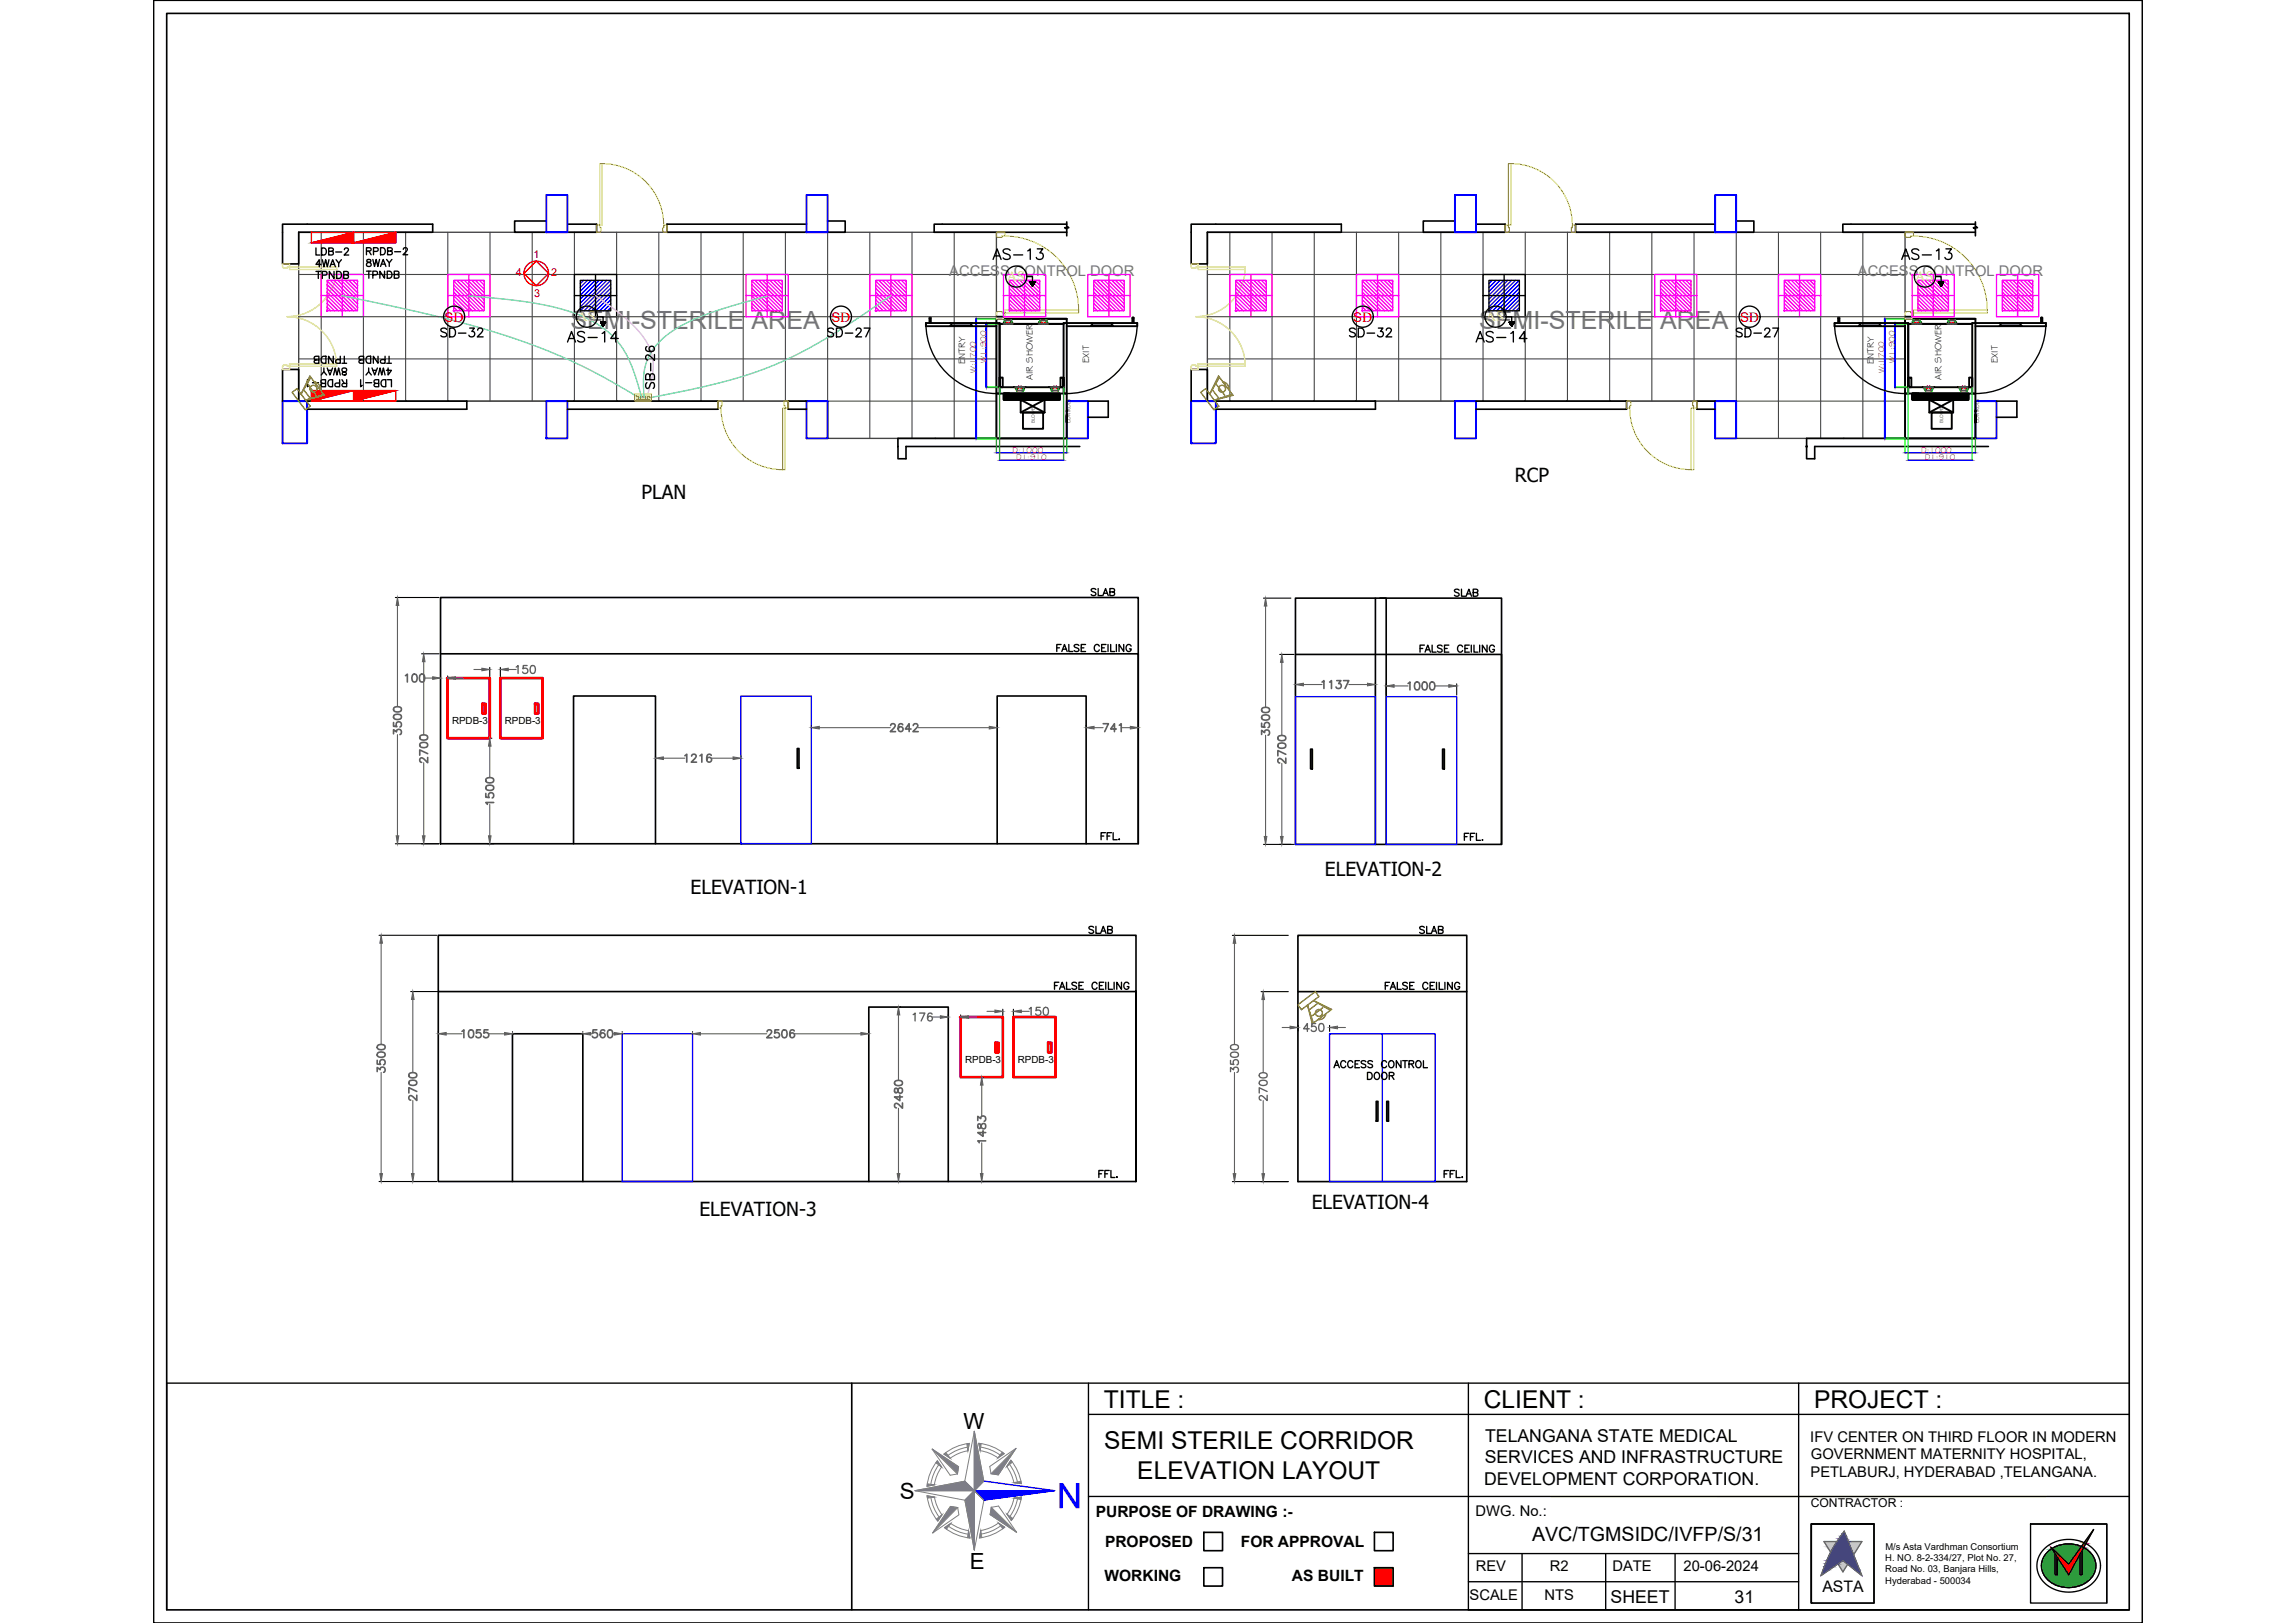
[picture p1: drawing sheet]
<svg xmlns="http://www.w3.org/2000/svg" width="420mm" height="297mm" viewBox="0 0 420 297" stroke-linecap="round" stroke-linejoin="round" font-family="sans-serif">
<defs><g id="words">
<text font-size="6.4" fill="#00f" x="198.1" y="271.5" transform="rotate(180 198.1 271.5)">N</text>
<g font-size="5.3">
<text x="103" y="63.9">AS-14</text>
<text x="269.5" y="63.9">AS-14</text>
</g>
<g font-size="4.9">
<text x="181" y="48.7">AS-13</text>
<text x="347.1" y="48.7">AS-13</text>
</g>
<g font-size="4.6" fill="#767676">
<text x="104.5" y="60.3">SEMI-STERILE AREA</text>
<text x="270.8" y="60.3">SEMI-STERILE AREA</text>
</g>
<g font-size="4.5">
<text x="202.1" y="257.6">TITLE :</text>
<text x="271.6" y="257.6">CLIENT :</text>
<text x="332.1" y="257.6">PROJECT :</text>
<text x="202.2" y="265.2">SEMI STERILE CORRIDOR</text>
<text x="208.2" y="270.7">ELEVATION LAYOUT</text>
</g>
<g font-size="4.4">
<text x="79.7" y="62.8">SD-32</text>
<text x="150.6" y="62.8">SD-27</text>
<text x="246.2" y="62.8">SD-32</text>
<text x="317.1" y="62.8">SD-27</text>
<text x="121" y="72.3" transform="rotate(-90 121 72.3)">SB-26</text>
<text x="265.3" y="110.4">SLAB</text>
<text x="198.6" y="172.2">SLAB</text>
<text x="258.9" y="172.2">SLAB</text>
</g>
<g font-size="4.1">
<text x="176.4" y="261.5">W</text>
<text x="164.8" y="274.3">S</text>
<text x="177.5" y="287.2">E</text>
</g>
<text font-size="4" x="199" y="110.1">SLAB</text>
<text font-size="3.6" x="280.5" y="282.1">AVC/TGMSIDC/IVFP/S/31</text>
<g font-size="3.5">
<text x="277.3" y="88.2">RCP</text>
<text x="117.5" y="91.3">PLAN</text>
<text x="242.6" y="160.4">ELEVATION-2</text>
<text x="126.4" y="163.7">ELEVATION-1</text>
<text x="240.1" y="221.2">ELEVATION-4</text>
<text x="128.1" y="222.5">ELEVATION-3</text>
</g>
<g font-size="3.2">
<text x="271.9" y="263.9">TELANGANA STATE MEDICAL</text>
<text x="271.8" y="267.8">SERVICES AND INFRASTRUCTURE</text>
<text x="271.7" y="271.7">DEVELOPMENT CORPORATION.</text>
<text x="294.9" y="293.4">SHEET</text>
<text x="317.5" y="293.4">31</text>
</g>
<text font-size="2.9" x="333.6" y="291.3">ASTA</text>
<g font-size="2.8">
<text x="200.6" y="277.6">PURPOSE OF DRAWING :-</text>
<text x="202.3" y="283.1">PROPOSED</text>
<text x="227.2" y="283.1">FOR APPROVAL</text>
<text x="202.2" y="289.4">WORKING</text>
<text x="236.5" y="289.4">AS BUILT</text>
</g>
<g font-size="2.7" fill="#767676">
<text x="173.8" y="50.5">ACCESS CONTROL DOOR</text>
<text x="340.1" y="50.5">ACCESS CONTROL DOOR</text>
</g>
<g font-size="2.7">
<text x="331.4" y="263.8">IFV CENTER ON THIRD FLOOR IN MODERN</text>
<text x="331.5" y="267.1">GOVERNMENT MATERNITY HOSPITAL,</text>
<text x="331.5" y="270.3">PETLABURJ, HYDERABAD ,TELANGANA.</text>
<text x="270.1" y="277.4">DWG. No.:</text>
<text x="270.2" y="287.6">REV</text>
<text x="283.8" y="287.6">R2</text>
<text x="295.2" y="287.6">DATE</text>
<text x="308.2" y="287.6">20-06-2024</text>
<text x="269" y="292.8">SCALE</text>
<text x="282.8" y="292.8">NTS</text>
</g>
<g font-size="2.6" fill="#dddd6e">
<text x="184.3" y="51.4">AS</text>
<text x="350.6" y="51.4">AS</text>
<text x="105.7" y="58.8">AS</text>
<text x="272" y="58.8">AS</text>
</g>
<g font-size="2.4" fill="#f00">
<text x="81.4" y="58.9">SD</text>
<text x="152.2" y="58.9">SD</text>
<text x="247.7" y="58.9">SD</text>
<text x="318.6" y="58.9">SD</text>
</g>
<text font-size="2.2" x="331.5" y="275.8">CONTRACTOR :</text>
<g font-size="2" fill="#f00">
<text x="97.6" y="47.3">1</text>
<text x="94.4" y="50.6">4</text>
<text x="100.9" y="50.6">2</text>
<text x="97.8" y="54.4">3</text>
</g>
<g font-size="1.8">
<text x="176.7" y="66.7" transform="rotate(-90 176.7 66.7)">ENTRY</text>
<text x="189.1" y="69.6" transform="rotate(-90 189.1 69.6)">AIR SHOWER</text>
<text x="199.4" y="66.4" transform="rotate(-90 199.4 66.4)">EXIT</text>
<text x="343" y="66.7" transform="rotate(-90 343 66.7)">ENTRY</text>
<text x="355.4" y="69.6" transform="rotate(-90 355.4 69.6)">AIR SHOWER</text>
<text x="365.7" y="66.4" transform="rotate(-90 365.7 66.4)">EXIT</text>
<text x="82.8" y="132.4">RPDB-3</text>
<text x="92.4" y="132.4">RPDB-3</text>
<text x="176.7" y="194.5">RPDB-3</text>
<text x="186.3" y="194.5">RPDB-3</text>
</g>
<g font-size="1.7">
<text x="345.1" y="285.7">H. NO. 8-2-334/27, Plot No. 27,</text>
<text x="345.2" y="287.8">Road No. 03, Banjara Hills,</text>
<text x="345.2" y="283.6">M/s Asta Vardhman Consortium</text>
<text x="345.1" y="289.8">Hyderabad - 500034</text>
</g>
<g font-size="1.5" fill="#f00">
<text x="178.6" y="68.3" transform="rotate(-90 178.6 68.3)">W:1700</text>
<text x="180.5" y="66.4" transform="rotate(-90 180.5 66.4)">W1:900</text>
<text x="345" y="68.3" transform="rotate(-90 345 68.3)">W:1700</text>
<text x="346.9" y="66.4" transform="rotate(-90 346.9 66.4)">W1:900</text>
<text x="185.4" y="82.8">D:1000</text>
<text x="351.7" y="82.8">D:1000</text>
<text x="186" y="84.2">D1:910</text>
<text x="352.4" y="84.2">D1:910</text>
</g>
<g font-size=".9">
<text x="189.4" y="77.4" transform="rotate(-90 189.4 77.4)">BLOWER</text>
<text x="196" y="77.5" transform="rotate(-90 196 77.5)">CONTROLS</text>
<text x="355.8" y="77.4" transform="rotate(-90 355.8 77.4)">BLOWER</text>
<text x="362.3" y="77.5" transform="rotate(-90 362.3 77.5)">CONTROLS</text>
</g>
</g></defs>
<!-- layer: ELE-LIGHTING WIRING -->
<path d="M54.7 42.5h127.7v37.7h-30.9v-6.8h-96.8zM221 42.5h127.8v37.7h-30.9v-6.8h-96.9z" fill="none" stroke="#454545" stroke-width=".25"/>
<g fill="none" stroke="#454545" stroke-width=".2">
<path d="M54.7 50.2h127.7M58.8 42.5v30.9M66.5 42.5v30.9M74.3 42.5v30.9M82 42.5v30.9M89.7 42.5v30.9M97.4 42.5v30.9M105.2 42.5v30.9M112.9 42.5v30.9M120.6 42.5v30.9M128.3 42.5v30.9M136.1 42.5v30.9"/>
<path d="M143.8 42.5v30.9M151.5 42.5v37.7M159.2 42.5v37.7M167 42.5v37.7M174.7 42.5v37.7M221 50.2h127.8M225.2 42.5v30.9M232.9 42.5v30.9M240.6 42.5v30.9M248.3 42.5v30.9M256.1 42.5v30.9M263.8 42.5v30.9"/>
<path d="M271.5 42.5v30.9M279.2 42.5v30.9M287 42.5v30.9M294.7 42.5v30.9M302.4 42.5v30.9M310.1 42.5v30.9M317.9 42.5v37.7M325.6 42.5v37.7M333.3 42.5v37.7M341 42.5v37.7M54.7 65.7h127.7M54.7 73.4h127.7"/>
<path d="M221 65.7h127.8M221 73.4h127.8"/>
</g>
<!-- layer: 0 -->
<path d="M28.1 0h364.1v297h-364.1zM30.5 2.5h359.3v292.1h-359.3zM268.8 294.6h121" fill="none" stroke="#000" stroke-width=".3"/>
<path d="M268.8 253.1v41.5M389.8 253.1h-359.3v41.5M343.1 278.9h-11.5v14.5h11.5M371.7 278.9h14v14.5M331.6 293.3v-14.4h11.5v14.4" fill="none" stroke="#000" stroke-width=".25"/>
<!-- layer: TITLE -->
<g fill="none" stroke="#808080" stroke-width=".18">
<path d="M167.5 272.8h10.9l-1.7 1.8 1.7-1.8zM169.7 273.7l1.4 .3 .5 1.7 .9 1.5-.8 1.2-1.2-1.9-.5-1.3zM170.4 274.1l.6 1.9 .9 1.6M170.6 265.2l4.9 3.2-.2 1.4-1.3 .2zM171.6 267.4l.8 1.1-.9 1.5-.4 1.8-1.4 .2 .5-2.1 .6-1.3zM171.9 268.1l-1 1.7-.5 1.9M172.8 266.1l1.9-1.1 1.3-.6 1.4-.2-.2 1.3-1.7 .5-1.5 .9zM172.9 279.6l1.1-.8 1.6 .9 1.7 .4 .3 1.4-1.5-.3-1.3-.5zM173.7 279.3l1.7 1 1.8 .5M174 275.7l1.3 .2 .3 1.3-4.8 3.4zM176.6 271.1l1.8 1.7-1.8-1.7M176.6 271.1l-9.1 1.7 9.2 1.8 1.7 9.1 1.7-9.2"/>
<path d="M177.1 264.9l-1.9 .5-1.6 1M178.4 261.9v10.9v-10.9M179.5 264.9l1.9 .5 1.7 .9M180.1 271.1l-1.7-9.2-1.8 9.2M180.1 271.1l-1.7 1.7v10.9v-10.9l1.7 1.7-1.7-1.7zM181.2 268.4l4.8-3.3-3.2 4.8-1.4-.2zM181.5 275.9l1.3-.3 3.3 4.8-4.8-3.2zM183.2 279.3l-1.7 .9-1.8 .6M183.8 266l-1.8-1.1-1.4-.5-1.4-.2 .2 1.3 1.8 .5 1.5 .8 1.1-.8M184.8 268l1 1.6 .5 1.8M185.1 267.3l1.1 1.7 .5 1.2 .3 1.3-1.4-.1-.5-1.6-.8-1.4zM185.6 274.2l1.4-.2-.3 1.3-.5 1.3-1.1 1.7-.7-1.2 .8-1.4z"/>
<path d="M186.3 274.1l-.5 1.8-.9 1.6M179.6 280.1l1.7-.5 1.5-.9 1.1 .8-1.8 1.2-1.4 .5-1.4 .3z"/>
</g>
<g fill="#808080" stroke="#808080" stroke-width=".18">
<path d="M178.4 261.9l1.7 9.2-1.7 1.7z"/>
<path d="M178.4 272.8v10.9l-1.7-9.1z"/>
<path d="M182.8 278.7l1.1 .8-.3 .3z"/>
<path d="M181.5 275.9l4.6 4.5-4.8-3.2z"/>
<path d="M184.4 277.1l1 .8-.2 .4z"/>
<path d="M179.6 280.1l.2 1.3-.5 .1z"/>
<path d="M177.3 280.1l.3 1.4-.5-.1z"/>
<path d="M171.4 278l1.1-.8-.8 1.2z"/>
<path d="M172.9 279.6l1.2-.8-.8 1.1z"/>
<path d="M174 275.7l1.3 .2-4.5 4.7z"/>
<path d="M167.5 272.8l9.1-1.7 1.8 1.7z"/>
<path d="M169.7 273.8l1.4 .2-1.3 .2z"/>
<path d="M169.8 271.6l1.3 .2-1.4 .2z"/>
<path d="M186 265.1l-3.2 4.8-1.4-.2z"/>
<path d="M183.5 265.8l.3 .2-1.1 .8z"/>
<path d="M185.1 267.3l.3 .3-1.1 .8z"/>
<path d="M179.2 264.2h.4l-.2 1.3z"/>
<path d="M170.6 265.2l4.9 3.2-.2 1.4z"/>
<path d="M177 264.2h.5l-.3 1.3z"/>
<path d="M171.6 267.4l.8 1.1-1.1-.8z"/>
<path d="M172.8 266.1l.4-.3 .8 1.1z"/>
<path d="M185.6 271.4l1.3-.3 .1 .4z"/>
<path d="M185.6 274.2l1.4-.2-.1 .5z"/>
</g>
<path d="M180.1 271.1l13 1.7-13 1.7" fill="none" stroke="#00f" stroke-width=".25"/>
<path d="M178.4 272.8h14.7l-13 1.7z" fill="#00f" stroke="#00f" stroke-width=".18"/>
<!-- layer: MEP_HVAC_TEXT -->
<path d="M199.3 258.9h190.5M199.3 253.1v41.5M329.3 253.1v41.5M199.3 273.9h69.5M268.8 273.9h121M268.8 284.3h60.5M268.8 289.5h60.5M278.7 284.3v10.3M294 284.3v10.3M306.7 284.3v10.3" fill="none" stroke="#000" stroke-width=".25"/>
<!-- layer: 0.0 -->
<path d="M220.4 280.4h3.4v3.4h-3.4zM220.4 286.9h3.4v3.4h-3.4zM251.6 280.4h3.4v3.4h-3.4zM251.6 286.9h3.4v3.4h-3.4z" fill="none" stroke="#000" stroke-width=".3"/>
<!-- layer: MEP_HVAC_TEXT -->
<path d="M251.6 286.9l3.4 3.4v-3.4zM251.6 286.9l3.4 3.4h-3.4z" fill="#f00" stroke="#f00" stroke-width=".18"/>
<!-- layer: 0.0 -->
<g fill="#000" stroke="#000" stroke-width=".18">
<path d="M376.2 284.4l.1 .1zM381.2 283.7v.7h-.3z"/>
<path d="M376.2 284.5l.5 .5zM376.2 284.5l.5 .5h-.5z"/>
<path d="M376.2 285l.5 3.2v-3.2zM376.2 285l.5 3.2h-.5z"/>
<path d="M380.9 284.4l.3 .1v-.1zM380.9 284.4l.3 .1h-.4z"/>
<path d="M380.8 284.5l.4 3.7v-3.7zM380.8 284.5l.4 3.7h-.4z"/>
</g>
<g fill="#139b48" stroke="#139b48" stroke-width=".18">
<path d="M378.6 282.6h.3z"/>
<path d="M381.5 283.2l.1 .1z"/>
<path d="M378.5 290.6h.5z"/>
<path d="M378.6 282.6h.4zM378.4 282.6h.6z"/>
<path d="M378.4 282.6h.7zM378.4 282.6h.7z"/>
<path d="M378.4 282.6h.8zM378.2 282.6h1z"/>
<path d="M378.2 282.6h1.1zM378.1 282.6h1.2z"/>
<path d="M378.1 282.6h1.4zM378 282.6h1.5z"/>
<path d="M378 282.6h1.6zM377.9 282.6h1.7z"/>
<path d="M377.9 282.6h1.8zM377.8 282.6h1.9z"/>
<path d="M377.8 282.6l2 .1zM377.7 282.7h2.1z"/>
<path d="M377.7 282.7h2.2zM377.5 282.7h2.4z"/>
<path d="M377.5 282.7h2.5zM377.5 282.7h2.5z"/>
<path d="M377.5 282.7h2.6zM377.3 282.7h2.8z"/>
<path d="M377.3 282.7l2.9 .1zM377.2 282.8h3z"/>
<path d="M377.2 282.8h3.2zM377.1 282.8h3.3z"/>
<path d="M377.1 282.8h3.3zM377 282.8h3.4z"/>
<path d="M377 282.8l3.6 .1zM376.9 282.9h3.7z"/>
<path d="M376.9 282.9h3.8zM376.8 282.9h3.9z"/>
<path d="M376.8 282.9h4zM376.7 282.9h4.1z"/>
<path d="M376.7 282.9l4.2 .1zM376.6 283h4.3z"/>
<path d="M376.6 283h4.4zM376.5 283h4.5z"/>
<path d="M376.5 283h4.6zM376.4 283h4.7z"/>
<path d="M376.4 283h4.7zM376.3 283.1h4.7z"/>
<path d="M376.3 283.1h4.7zM376.1 283.2h4.9z"/>
<path d="M376.1 283.2l4.8 .1 .1-.1zM375.9 283.3l.2-.1 4.8 .1z"/>
<path d="M381.4 283.3h.3zM381.4 283.3h.3z"/>
<path d="M375.9 283.3l4.9 .1 .1-.1zM375.7 283.4l.2-.1 4.9 .1z"/>
<path d="M381.4 283.3l.4 .1zM381.4 283.3l.4 .1h-.4z"/>
<path d="M375.6 283.4l.1 .1zM375.5 283.5l.1-.1 .1 .1z"/>
<path d="M381.4 283.4l.6 .2zM381.4 283.4l.6 .2h-.7z"/>
<path d="M375.5 283.5l.3 .2zM375.3 283.7l.2-.2 .3 .2z"/>
<path d="M381.3 283.6l.9 .1-.2-.1zM381.3 283.6l.9 .1h-1z"/>
<path d="M381.2 283.7h1zM381.2 283.7h1z"/>
<path d="M375.3 283.7l.6 .1-.1-.1zM375.1 283.8l.2-.1 .6 .1z"/>
<path d="M381.2 283.7l1.1 .1-.1-.1zM381.2 283.7l1.1 .1h-1.1z"/>
<path d="M375.1 283.8l.9 .1-.1-.1zM375 283.9l.1-.1 .9 .1z"/>
<path d="M381.2 283.8l1.3 .1-.2-.1zM381.2 283.8l1.3 .1h-1.3z"/>
<path d="M375 283.9l1.1 .2-.1-.2zM374.8 284.1l.2-.2 1.1 .2z"/>
<path d="M381.2 283.9l1.4 .2-.1-.2zM381.2 283.9l1.4 .2h-1.4z"/>
<path d="M374.8 284.1l1.3 .1v-.1zM374.8 284.1l1.3 .1h-1.4z"/>
<path d="M381.2 284.1l1.6 .1-.2-.1zM381.2 284.1l1.6 .1h-1.6z"/>
<path d="M374.7 284.2l1.5 .2-.1-.2zM374.7 284.2l1.5 .2h-1.6z"/>
<path d="M374.6 284.4h1.6zM374.6 284.4h1.6z"/>
<path d="M381.2 284.2l1.7 .2-.1-.2zM381.2 284.2l1.7 .2h-1.7z"/>
<path d="M374.6 284.4l1.6 .1v-.1zM374.6 284.4l1.6 .1h-1.8z"/>
<path d="M381.2 284.4l1.8 .1-.1-.1zM381.2 284.4l1.8 .1h-1.8z"/>
<path d="M374.4 284.5l1.8 .2v-.2zM374.4 284.5l1.8 .2h-1.9z"/>
<path d="M381.2 284.5l1.9 .2-.1-.2zM381.2 284.5l1.9 .2h-1.9z"/>
<path d="M374.3 284.7l1.9 .1v-.1zM374.3 284.7l1.9 .1h-2z"/>
<path d="M381.2 284.7l2 .2-.1-.2zM381.2 284.7l2 .2h-2z"/>
<path d="M374.2 284.8l2 .2v-.2zM374.2 284.8l2 .2h-2.1z"/>
<path d="M381.2 284.9l2.1 .1-.1-.1zM381.2 284.9l2.1 .1h-2.1z"/>
<path d="M374.1 285l2.1 .2v-.2zM374.1 285l2.1 .2h-2.2z"/>
<path d="M381.2 285l2.2 .2-.1-.2zM381.2 285l2.2 .2h-2.2z"/>
<path d="M374 285.2l2.2 .1v-.1zM374 285.2l2.2 .1h-2.2z"/>
<path d="M381.2 285.2l2.3 .2-.1-.2zM381.2 285.2l2.3 .2h-2.3z"/>
<path d="M374 285.3l2.2 .2v-.2zM374 285.3l2.2 .2h-2.3z"/>
<path d="M381.2 285.4l2.4 .2-.1-.2zM381.2 285.4l2.4 .2h-2.4z"/>
<path d="M373.9 285.5l2.3 .2v-.2zM373.9 285.5l2.3 .2h-2.3z"/>
<path d="M381.2 285.6l2.4 .1v-.1zM381.2 285.6l2.4 .1h-2.4z"/>
<path d="M373.9 285.7l2.3 .2v-.2zM373.9 285.7l2.3 .2h-2.4z"/>
<path d="M381.2 285.7l2.5 .2-.1-.2zM381.2 285.7l2.5 .2h-2.5z"/>
<path d="M373.8 285.9l2.4 .2v-.2zM373.8 285.9l2.4 .2h-2.4z"/>
<path d="M381.2 285.9l2.5 .2v-.2zM381.2 285.9l2.5 .2h-2.5z"/>
<path d="M373.8 286.1l2.4 .1v-.1zM373.8 286.1l2.4 .1h-2.4z"/>
<path d="M381.2 286.1l2.5 .2v-.2zM381.2 286.1l2.5 .2h-2.5z"/>
<path d="M375.7 283.4l3 2.9 2.1-2.9zM375.7 283.4l3 2.9z"/>
<path d="M373.8 286.2l2.4 .2v-.2zM373.8 286.2l2.4 .2h-2.5z"/>
<path d="M381.2 286.3l2.5 .2v-.2zM381.2 286.3l2.5 .2h-2.5z"/>
<path d="M373.7 286.4l2.5 .2v-.2zM373.7 286.4l2.5 .2h-2.5z"/>
<path d="M381.2 286.5l2.5 .1v-.1zM381.2 286.5l2.5 .1h-2.5z"/>
<path d="M373.7 286.6l2.5 .2v-.2zM373.7 286.6l2.5 .2h-2.5z"/>
<path d="M381.2 286.6l2.5 .2v-.2zM381.2 286.6l2.5 .2h-2.5z"/>
<path d="M373.7 286.8l2.5 .2v-.2zM373.7 286.8l2.5 .2h-2.4z"/>
<path d="M381.2 286.8l2.5 .2v-.2zM381.2 286.8l2.5 .2h-2.5z"/>
<path d="M373.8 287l2.4 .2v-.2zM373.8 287l2.4 .2h-2.4z"/>
<path d="M381.2 287l2.5 .2v-.2zM381.2 287l2.5 .2h-2.5z"/>
<path d="M373.8 287.2l2.4 .1v-.1zM373.8 287.2l2.4 .1h-2.4z"/>
<path d="M381.2 287.2l2.4 .2 .1-.2zM381.2 287.2l2.4 .2h-2.4z"/>
<path d="M373.8 287.3l2.4 .2v-.2zM373.8 287.3l2.4 .2h-2.3z"/>
<path d="M381.2 287.4l2.4 .1v-.1zM381.2 287.4l2.4 .1h-2.4z"/>
<path d="M373.9 287.5l2.3 .2v-.2zM373.9 287.5l2.3 .2h-2.3z"/>
<path d="M381.2 287.5l2.3 .2 .1-.2zM381.2 287.5l2.3 .2h-2.3z"/>
<path d="M373.9 287.7l2.3 .2v-.2zM373.9 287.7l2.3 .2h-2.2z"/>
<path d="M381.2 287.7l2.2 .2 .1-.2zM381.2 287.7l2.2 .2h-2.2z"/>
<path d="M374 287.9l2.2 .1v-.1zM374 287.9l2.2 .1h-2.1z"/>
<path d="M381.2 287.9l2.2 .2v-.2zM381.2 287.9l2.2 .2h-2.2z"/>
<path d="M380.8 284.5v3.7zM380.8 284.5v3.7h-2.1z"/>
<path d="M376.7 285l2 3.2zM376.7 285l2 3.2h-2z"/>
<path d="M374.1 288l2.1 .2v-.2zM374.1 288l2.1 .2h-2z"/>
<path d="M381.2 288.1l2.1 .1 .1-.1zM381.2 288.1l2.1 .1h-2.1z"/>
<path d="M378.7 288.2h2.1zM378.7 288.2h2.1z"/>
<path d="M376.7 288.2h2zM376.7 288.2h2z"/>
<path d="M374.2 288.2h2zM374.2 288.2h2z"/>
<path d="M374.2 288.2h9.1zM374.2 288.2h9.1z"/>
<path d="M374.2 288.2l9 .2 .1-.2zM374.2 288.2l9 .2h-8.9z"/>
<path d="M374.3 288.4h8.9zM374.3 288.4h8.9z"/>
<path d="M374.3 288.4l8.8 .1 .1-.1zM374.3 288.4l8.8 .1h-8.7z"/>
<path d="M374.4 288.5h8.7zM374.4 288.5l8.7 .1z"/>
<path d="M374.4 288.6l8.6 .1 .1-.1zM374.4 288.6l8.6 .1h-8.5z"/>
<path d="M374.5 288.7h8.5zM374.5 288.7h8.4z"/>
<path d="M374.5 288.7l8.3 .1 .1-.1zM374.5 288.7l8.3 .1h-8.2z"/>
<path d="M374.6 288.8h8.2zM374.6 288.8l8.2 .1z"/>
<path d="M374.6 288.9l8.1 .1 .1-.1zM374.6 288.9l8.1 .1h-7.9z"/>
<path d="M374.8 289h7.9zM374.8 289h7.9z"/>
<path d="M374.8 289l7.8 .1 .1-.1zM374.8 289l7.8 .1h-7.7z"/>
<path d="M374.9 289.1h7.7zM374.9 289.1l7.6 .1z"/>
<path d="M374.9 289.2l7.5 .1 .1-.1zM374.9 289.2l7.5 .1h-7.3z"/>
<path d="M375.1 289.3h7.3zM375.1 289.3h7.3z"/>
<path d="M375.1 289.3l7.1 .1 .2-.1zM375.1 289.3l7.1 .1h-7z"/>
<path d="M375.2 289.4h7zM375.2 289.4h7z"/>
<path d="M375.2 289.4l6.9 .1 .1-.1zM375.2 289.4l6.9 .1h-6.7z"/>
<path d="M375.4 289.5h6.7zM375.4 289.5h6.6z"/>
<path d="M375.4 289.5l6.5 .1 .1-.1zM375.4 289.5l6.5 .1h-6.4z"/>
<path d="M375.5 289.6h6.4zM375.5 289.6l6.4 .1z"/>
<path d="M375.6 289.7l6.1 .1 .2-.1zM375.6 289.7l6.1 .1h-6z"/>
<path d="M375.7 289.8h6zM375.7 289.8h6z"/>
<path d="M375.8 289.8h5.9zM375.8 289.8l5.7 .1z"/>
<path d="M375.9 289.9h5.6zM375.9 289.9h5.6z"/>
<path d="M375.9 289.9h5.6zM375.9 289.9l5.4 .1z"/>
<path d="M376.1 290h5.2zM376.1 290h5.2z"/>
<path d="M376.1 290h5.2zM376.1 290l5.1 .1z"/>
<path d="M376.3 290.1h4.9zM376.3 290.1h4.8z"/>
<path d="M376.3 290.1h4.8zM376.3 290.1h4.6z"/>
<path d="M376.5 290.1h4.4zM376.5 290.1l4.4 .1z"/>
<path d="M376.5 290.2h4.4zM376.5 290.2h4.2z"/>
<path d="M376.7 290.2h4zM376.7 290.2h4z"/>
<path d="M376.8 290.2h3.9zM376.8 290.2l3.7 .1z"/>
<path d="M376.9 290.3h3.6zM376.9 290.3h3.6z"/>
<path d="M377 290.3h3.5zM377 290.3l3.3 .1z"/>
<path d="M377.1 290.4h3.2zM377.1 290.4h3.2z"/>
<path d="M377.2 290.4h3.1zM377.2 290.4h2.9z"/>
<path d="M377.4 290.4h2.7zM377.4 290.4h2.7z"/>
<path d="M377.4 290.4h2.7zM377.4 290.4l2.5 .1z"/>
<path d="M377.6 290.5h2.3zM377.6 290.5h2.2z"/>
<path d="M377.6 290.5h2.2zM377.6 290.5h2.1z"/>
<path d="M377.8 290.5h1.9zM377.8 290.5h1.8z"/>
<path d="M377.8 290.5h1.8zM377.8 290.5h1.6z"/>
<path d="M378 290.5h1.4zM378 290.5h1.4z"/>
<path d="M378.1 290.5h1.3zM378.1 290.5h1.1z"/>
<path d="M378.2 290.5h1zM378.2 290.5h1z"/>
<path d="M378.3 290.5h.9zM378.3 290.5l.7 .1z"/>
<path d="M378.5 290.6h.4zM378.5 290.6h.4z"/>
</g>
<path d="M343.1 278.9v14.5M371.7 278.9h14v14.5h-14zM331.6 293.4v-14.5h11.5h-11.5v14.5h11.5M374.3 283.4l1.6-1.1 1.9-.5h2l2 .6 1.5 1.2 1 1.5 .2 .8v.9l-.4 1.6-.5 .8-.9 .9-.9 .6-1.3 .5-1.1 .2h-1.4l-1.3-.3-1-.4-1-.7-.8-.8-.6-1-.3-.9-.1-1 .2-1.1 .5-.9zM374.9 284a5.6 5.6 0 0 1 8.5 1.2 3.7 3.7 0 0 1-2.2 4.8 5.5 5.5 0 0 1-7.2-2 3.4 3.4 0 0 1 .9-4zM375.5 283.2l3.2 3.1 4.6-6.4-4.6 8.3zM376.2 284.4v3.8h.5v-3.2M381.2 283.7v4.5h-.4v-3.7" fill="none" stroke="#000" stroke-width=".25"/>
<g fill="#ed1f24" stroke="#ed1f24" stroke-width=".18">
<path d="M383.3 279.9l-1.3 2.4h-.4z"/>
<path d="M381.6 282.3h.4z"/>
<path d="M381.1 283l.1 .1z"/>
<path d="M381.2 283.1h.4z"/>
<path d="M375.6 283.4h.1z"/>
<path d="M381.6 282.3l.3 .1zM381.7 282.4h.2z"/>
<path d="M381.6 282.3l.1 .1zM381.6 282.3l.1 .1h-.2z"/>
<path d="M381.5 282.4l.4 .1zM381.5 282.4l.4 .1h-.5z"/>
<path d="M381.4 282.5l.2 .5 .3-.5zM381.4 282.5l.2 .5h-.5z"/>
<path d="M381.1 283h.5zM381.1 283l.5 .1z"/>
<path d="M381.2 283.1l.3 .1zM381.3 283.2h.2z"/>
<path d="M381 283.1l.3 .1zM381 283.1l.3 .1z"/>
<path d="M381 283.2h.5zM381 283.2h.5z"/>
<path d="M380.9 283.2l.5 .2 .1-.2zM380.9 283.2l.5 .2h-.6z"/>
<path d="M380.8 283.4l-1 2.9 1.6-2.9zM380.8 283.4l-1 2.9h-1.1z"/>
<path d="M375.6 283.4l3.1 2.9zM375.6 283.4l3.1 2.9h-1.2z"/>
<path d="M377.5 286.3l1.2 1.9zM377.5 286.3h2.3l-1.1 1.9z"/>
</g>
<!-- layer: 0 -->
<path d="M375.5 283.2l.2 .2z" fill="#ed1f24" stroke="#ed1f24" stroke-width=".18"/>
<g fill="#c7c8ca" stroke="#c7c8ca" stroke-width=".18">
<path d="M334.8 283.5h.6l-.1 .3z"/>
<path d="M338.4 282.1h2.5l-1.2 1.9z"/>
<path d="M336.5 286.2l.9-.6 .8 .6z"/>
<path d="M336.5 286.2l1.8 .1z"/>
<path d="M333.9 282.1l2.4 .3 .2-.3zM333.9 282.1l2.4 .3h-2.2z"/>
<path d="M334.1 282.4l2 .2 .2-.2zM334.1 282.4l2 .2h-1.9z"/>
<path d="M334.2 282.6l1.8 .2 .1-.2zM334.2 282.6l1.8 .2h-1.6z"/>
<path d="M334.4 282.8l1.4 .3 .2-.3zM334.4 282.8l1.4 .3h-1.3z"/>
<path d="M334.5 283.1l1.1 .2 .2-.2zM334.5 283.1l1.1 .2h-.9z"/>
<path d="M334.7 283.3l.7 .2 .2-.2zM334.7 283.3l.7 .2h-.6z"/>
<path d="M334.8 283.5l.2 .3h.3zM335 283.8h.3l-.2 .2z"/>
<path d="M338.4 282.1l.7 1.9h.6zM339.1 284h.6l-.4 .6z"/>
<path d="M336.5 286.2l1.8 .1zM336.5 286.3h1.8l-.9 1.4z"/>
</g>
<path d="M336.5 286.2l.9 1.5 .9-1.4M336.7 282.1h-2.8l1.2 1.9M337.6 280.2l3.3 8.2-3.5-2.8-4 2.8 .4-1.1a23.9 23.9 0 0 1 3.8-7.1zM338.4 282.1h2.5l-1.6 2.5" fill="none" stroke="#636466" stroke-width=".25"/>
<g fill="#293189" stroke="#293189" stroke-width=".18">
<path d="M337.6 280.2l.2 .5h-.5z"/>
<path d="M333.8 287.3h1.2l-1.6 1.1z"/>
<path d="M337.4 285.6h2.4l.6 1.7z"/>
<path d="M337.3 280.7l.7 .5-.2-.5zM337.3 280.7l.7 .5h-1z"/>
<path d="M337 281.2l1.2 .5-.2-.5zM337 281.2l1.2 .5h-1.6z"/>
<path d="M336.6 281.7l1.8 .4-.2-.4zM336.6 281.7l1.8 .4h-2.1z"/>
<path d="M336.3 282.1l2.2 .3-.1-.3zM336.3 282.1l2.2 .3h-2.4z"/>
<path d="M336.1 282.4l2.5 .2-.1-.2zM336.1 282.4l2.5 .2h-2.6z"/>
<path d="M336 282.6l2.7 .3-.1-.3zM336 282.6l2.7 .3h-2.9z"/>
<path d="M335.8 282.9l3 .2-.1-.2zM335.8 282.9l3 .2h-3.1z"/>
<path d="M335.7 283.1l3.2 .2-.1-.2zM335.7 283.1l3.2 .2h-3.4z"/>
<path d="M335.5 283.3l3.5 .3-.1-.3zM335.5 283.3l3.5 .3h-3.6z"/>
<path d="M335.4 283.6l3.7 .3-.1-.3zM335.4 283.6l3.7 .3h-3.8z"/>
<path d="M335.3 283.9l3.9 .2-.1-.2zM335.3 283.9l3.9 .2h-4.1z"/>
<path d="M335.1 284.1l4.2 .3-.1-.3zM335.1 284.1l4.2 .3h-4.3z"/>
<path d="M335 284.4l4.4 .2-.1-.2zM335 284.4l4.4 .2h-4.5z"/>
<path d="M334.9 284.6l4.6 .3-.1-.3zM334.9 284.6l4.6 .3h-4.7z"/>
<path d="M334.8 284.9l4.8 .2-.1-.2zM334.8 284.9l4.8 .2h-5z"/>
<path d="M334.6 285.1l5.1 .3-.1-.3zM334.6 285.1l5.1 .3h-5.2z"/>
<path d="M334.5 285.4l5.3 .2-.1-.2zM334.5 285.4l5.3 .2h-5.4z"/>
<path d="M334.4 285.6h3zM334.4 285.6l2.9 .1z"/>
<path d="M334.4 285.7l2.1 .5 .8-.5zM334.4 285.7l2.1 .5h-2.3z"/>
<path d="M334.2 286.2l1.5 .5 .8-.5zM334.2 286.2l1.5 .5h-1.7z"/>
<path d="M337.4 285.6l2.1 1.7h.9zM339.5 287.3h.9l.5 1.1z"/>
<path d="M334 286.7l1 .6 .7-.6zM334 286.7l1 .6h-1.2z"/>
</g>
<!-- layer: walls -->
<g fill="none" stroke="#000" stroke-width=".3">
<path d="M51.7 42.5v5.8h3v-5.8h24.5M56.2 41h23M103.9 41h5.3v1.5h-5.3M147.7 41h-25.6v1.5h25.6M171 42.5h24.3M172.5 41h22.8M51.7 73.4v-5.8h3v5.8M56.2 73.4h29.3M56.2 74.9h29.3M103.9 73.4h27.5v1.5h-27.5M147.7 73.4h-3.4v1.5h3.4M199.2 73.4h3.7v3h-3.7"/>
<path d="M164.4 80.2h30.9M164.4 81.7h.1M197.7 81.7h-31.8v2.3"/>
</g>
<!-- layer: col -->
<path d="M51.7 73.4h4.5v7.7h-4.5zM100 73.4h3.9v6.8h-3.9zM147.7 73.4h3.8v6.8h-3.8zM195.3 73.4h3.9v6.8h-3.9z" fill="none" stroke="#00f" stroke-width=".35"/>
<!-- layer: 0 -->
<path d="M51.9 49l-.2-.1v-.6h1.3v.6h-.4v.2h-.7M51.9 49v.1M61.6 49.3h-8.6v-.4h8.6a9.1 9.1 0 0 1-9 9.1 9.1 9.1 0 0 1 9 9h-8.6v-.4h8.6M51.7 67.6h1.3M51.8 66.9l.8-.1v.2h.4v.6h-1.3zM51.9 66.8v.1" fill="none" stroke="#dee26a" stroke-width=".25"/>
<!-- layer: AIR SHOWER -->
<g fill="none" stroke="#000" stroke-width=".35">
<path d="M169.5 59.1h13.5v11.8h11.7M169.5 59.7h12.9M174 59.6h4M174 59.2h4M182.4 58.3h12.9v21.9h-12.9zM182.4 58.3h12.9M183 59.3h11.7M183 59.1v12.9M183.5 59.3h.1M183.7 59.3h.1M183.9 58.9l-.2 .4M183.9 58.9h.1"/>
<path d="M185.6 59.3h.1M195.3 59.1h-.6v12.9M182.4 72h12.9M183 69.1h.6v1.8h-.6zM183.7 72h10.3v1.2h-10.3zM183.8 72l1.1 1.2 1.1-1.2M183.8 72.5l.7 .7M183.8 72.1l.9 .9-.1 .2M183.8 72.4l.4-.4 .5 .6M183.9 72l1.1 1.2M183.9 72l-.1 .1M183.9 72l-.1 .2 .9 1"/>
<path d="M184 72l-.2 .3M184.1 72l-.3 .3 .8 .9 1.1-1.2M184.1 72l1.2 1.2M184.2 72l-.4 .5 .6 .7M184.3 72l1.1 1.2M184.4 72l-.6 .6 .5 .6-.5-.6M184.4 72l1.2 1.2M184.5 72l-.7 .8 .4 .4-.4-.4M184.6 72l1.1 1.2M184.6 72l-.8 .8M184.6 72l-.8 .9 .2 .3 1.2-1.2M184.7 72l1.1 1.2"/>
<path d="M184.7 72h.1M184.7 72.7l-.7-.7 1.1 1.2M184.7 73.1v.1M184.7 72.9l-.3 .3M184.7 72.4l-.7 .8M184.7 72.3l-.8 .9M184.7 72.2l-.9 .9M184.7 72l-.9 1M184.8 72l-1 1 .1 .2 1.1-1.2M184.8 72l1.2 1.2M184.9 72l-1.1 1.2M185 72l1.1 1.2"/>
<path d="M185.1 72l1.2 1.2M185.3 72l1.1 1.2M185.3 72l-1.2 1.2M185.4 72l1.1 1.2 1.2-1.2M185.5 72l-1.2 1.2M185.5 72l1.2 1.2 1.1-1.2M185.6 72l-1.1 1.2M185.7 72l1.1 1.2 1.2-1.2M185.8 72l1.1 1.2 1.2-1.2M185.9 72l-1.2 1.2M185.9 72l1.2 1.2 1.1-1.2M186.1 72l1.1 1.2 1.2-1.2"/>
<path d="M186.2 72l-1.2 1.2M186.2 72l1.2 1.2 1.1-1.2M186.3 72l-1.1 1.2M186.4 72l1.1 1.2 1.2-1.2M186.4 72l-1.1 1.2M186.5 72l1.1 1.2 1.2-1.2M186.6 72l-1.2 1.2M186.6 72l1.2 1.2 1.1-1.2M186.7 72l-1.1 1.2M186.8 72l1.1 1.2 1.2-1.2M186.9 72l-1.2 1.2M186.9 73.2h4.3v2.3h-4.3v-2.3l4.3 2.3"/>
<path d="M186.9 72l1.2 1.2 1.1-1.2M187 72l-1.1 1.2M187.1 72l1.1 1.2 1.2-1.2M187.1 72l-1.1 1.2M187.2 72l1.1 1.2 1.2-1.2M187.3 72l-1.2 1.2M187.3 72l1.2 1.2 1.1-1.2M187.4 72l-1.1 1.2M187.5 72l1.1 1.2 1.2-1.2M187.5 72l-1.1 1.2M187.6 72l1.1 1.2 1.2-1.2M187.7 72l1.2 1.2 1.1-1.2"/>
<path d="M187.9 72l1.1 1.2 1.2-1.2M188 72l1.2 1.2 1.1-1.2M188.2 72l1.1 1.2M188.3 72l1.1 1.2M188.4 72l1.2 1.2M188.6 72l1.1 1.2M188.7 72l1.2 1.2M188.9 72l1.1 1.2M189 72l1.1 1.2M189.1 72l1.2 1.2M189.3 72l1.1 1.2M189.4 72l1.2 1.2"/>
<path d="M189.6 72l1.1 1.2M189.7 72l1.1 1.2M189.8 72l1.2 1.2 1.1-1.2M190 72l1.1 1.2 1.2-1.2M190.1 72l1.1 1.2 1.2-1.2M190.2 72l1.2 1.2 1.1-1.2M190.4 72l1.1 1.2 1.2-1.2M190.5 72l-1.2 1.2M190.5 72l1.2 1.2 1.1-1.2M190.6 72l-1.1 1.2M190.7 72l1.1 1.2 1.2-1.2M190.7 72l-1.1 1.2"/>
<path d="M190.8 72l1.1 1.2 1.2-1.2M190.9 72l-1.2 1.2M190.9 72l1.2 1.2 1.1-1.2M191 72l-1.1 1.2M191.1 72l1.1 1.2 1.2-1.2M191.2 72l-1.2 1.2M191.2 72l1.2 1.2 1.1-1.2M191.2 73.2l-4.3 2.3M191.3 72l-1.1 1.2M191.4 72l1.1 1.2 1.2-1.2M191.4 72l-1.1 1.2M191.5 72l1.1 1.2 1.2-1.2"/>
<path d="M191.6 72l-1.2 1.2M191.6 72l1.2 1.2 1.1-1.2M191.7 72l-1.1 1.2M191.8 72l1.1 1.2 1.1-1.1M191.8 72l-1.1 1.2M191.9 72l1.2 1.2 .9-1M192 72l-1.2 1.2M192.1 72l1.1 1.2 .8-.9M192.2 72l1.1 1.2 .7-.7M192.3 72l1.2 1.2 .5-.6-.6-.6M192.5 72l1.1 1.2 .4-.4-.7-.8M192.6 72l1.1 1.2"/>
<path d="M192.7 72l1.2 1.2M192.9 72l1.1 1.2M193 72l1 1-.1 .2M193.2 72l.8 .9-.2 .3M193.6 72l.4 .5M193.7 72l.3 .3M193.9 72l.1 .2M194 72v.1"/>
</g>
<path d="M178.7 58.3h3.7M180.6 59.3h2.4M183.9 58.9l-.1 .1M183.9 58.9h.1M184 58.6l-.1 .3M184 58.6h.1M180.6 70.9h2.4M178.7 80.2h3.7" fill="none" stroke="#0f0" stroke-width=".35"/>
<path d="M178.7 58.4v21.8M180.6 59.3v11.5" fill="none" stroke="#00f" stroke-width=".35"/>
<path d="M169.5 59.1a12.9 12.9 0 0 0 12.9 12.9" fill="none" stroke="#000" stroke-width=".25"/>
<path d="M184 58.6l.1 .3 .2 .4" fill="none" stroke="#f00" stroke-width=".35"/>
<circle cx="184" cy="58.6" r=".17" fill="#0f0" stroke="#0f0" stroke-width=".18"/>
<circle cx="184.3" cy="59.3" r=".17" fill="#f00"/>
<path d="M183.7 59.3h.9" fill="none" stroke="#723939" stroke-width=".35"/>
<path d="M185.1 58.9h.1M185.2 58.9h.1M185.2 58.9l.2 .4M185.4 59.3h.1M185.4 59.3h.2M185.6 59.3h.1" fill="none" stroke="#000" stroke-width=".35"/>
<path d="M185.1 58.6h.1M185.1 58.6l.1 .3M185.2 58.9h.1M185.2 58.9l.1 .1" fill="none" stroke="#0f0" stroke-width=".35"/>
<path d="M185.1 58.6v.3l-.3 .4" fill="none" stroke="#f00" stroke-width=".35"/>
<circle cx="184.8" cy="59.3" r=".17" fill="#f00"/>
<path d="M184 58.6h1.1M184.6 59.3h.8" fill="none" stroke="#723939" stroke-width=".35"/>
<path d="M190 59.3h.1M190.3 59.3h1.4M190.4 58.9l-.3 .4h-.1M190.4 58.9h.1M190.5 58.9h.1M192 59.3h.1" fill="none" stroke="#000" stroke-width=".35"/>
<path d="M190.3 58.9v.1M190.3 58.9h.1M190.4 58.6l-.1 .3M190.4 58.6h.1" fill="none" stroke="#0f0" stroke-width=".35"/>
<path d="M190.5 58.6v.3l.3 .4" fill="none" stroke="#f00" stroke-width=".35"/>
<circle cx="190.8" cy="59.3" r=".17" fill="#f00"/>
<path d="M190.1 59.3h.9" fill="none" stroke="#723939" stroke-width=".35"/>
<path d="M191.5 58.9h.1M191.6 58.9h.1M191.6 58.9l.2 .4M191.8 59.3h.1M191.9 59.3h.1M192 59.3h.1" fill="none" stroke="#000" stroke-width=".35"/>
<path d="M191.5 58.6h.1M191.6 58.6l.1 .3M191.7 58.9h.1M191.7 58.9v.1" fill="none" stroke="#0f0" stroke-width=".35"/>
<path d="M191.5 58.6v.3l-.3 .4" fill="none" stroke="#f00" stroke-width=".35"/>
<circle cx="191.5" cy="58.6" r=".17" fill="#0f0" stroke="#0f0" stroke-width=".18"/>
<circle cx="191.2" cy="59.3" r=".17" fill="#f00"/>
<path d="M190.5 58.6h1M191 59.3h.9" fill="none" stroke="#723939" stroke-width=".35"/>
<path d="M192.1 70.8v.1M192.4 70.9h1.5M193.7 71.2h.1M193.8 71.2h.1M194 70.8l-.2 .4M194 70.8h.1M194 70.8h.2M194.2 70.8h.1M194.2 70.9h.1" fill="none" stroke="#000" stroke-width=".35"/>
<path d="M193.7 71.5h.1M193.8 71.3l-.1 .2M193.8 71.2v.1M193.8 71.3h.1M193.9 71.1l-.1 .2" fill="none" stroke="#0f0" stroke-width=".35"/>
<path d="M193.4 70.9l.3 .3v.3" fill="none" stroke="#f00" stroke-width=".35"/>
<circle cx="193.4" cy="70.9" r=".17" fill="#f00"/>
<path d="M193.2 70.8h.8" fill="none" stroke="#723939" stroke-width=".35"/>
<path d="M192.1 70.8h.1M192.1 70.8h.2M192.3 70.8h.1M192.3 70.8l.3 .4M192.6 71.2h.1" fill="none" stroke="#000" stroke-width=".35"/>
<g fill="#0f0" stroke="#0f0" stroke-width=".18">
<circle cx="192.5" cy="71.3" r=".17"/>
<circle cx="192.6" cy="71.5" r=".17"/>
</g>
<path d="M192.4 71.1l.1 .2M192.5 71.2v.1M192.5 71.3l.1 .2M192.6 71.5h.1" fill="none" stroke="#0f0" stroke-width=".35"/>
<path d="M192.9 70.9l-.3 .3v.3M192.9 70.9h.1" fill="none" stroke="#f00" stroke-width=".35"/>
<circle cx="192.9" cy="70.9" r=".17" fill="#f00"/>
<path d="M192.3 70.8h.9M192.6 71.5h1.1" fill="none" stroke="#723939" stroke-width=".35"/>
<path d="M185.7 70.8v.1M186 70.9h1.4M187.2 71.2h.1M187.3 71.2h.1M187.6 70.8l-.2 .4M187.6 70.8h.1M187.7 70.8h.1M187.8 70.9h.1" fill="none" stroke="#000" stroke-width=".35"/>
<g fill="#0f0" stroke="#0f0" stroke-width=".18">
<circle cx="187.4" cy="71.3" r=".17"/>
<circle cx="187.3" cy="71.5" r=".17"/>
</g>
<path d="M187.3 71.5h.1M187.4 71.3l-.1 .2M187.4 71.2v.1M187.4 71.1v.2" fill="none" stroke="#0f0" stroke-width=".35"/>
<path d="M186.9 70.9l.3 .3 .1 .3" fill="none" stroke="#f00" stroke-width=".35"/>
<circle cx="186.9" cy="70.9" r=".17" fill="#f00"/>
<path d="M186.7 70.8h.9" fill="none" stroke="#723939" stroke-width=".35"/>
<path d="M185.7 70.9h.1M185.7 70.8h.1M185.7 70.8h.2M185.9 70.8h.1M185.9 70.8l.2 .4M186.1 71.2h.1M186.2 71.2h.1" fill="none" stroke="#000" stroke-width=".35"/>
<path d="M186 71.1v.2M186 71.3h.1M186 71.2l.1 .1M186.1 71.3l.1 .2M186.2 71.5h.1" fill="none" stroke="#0f0" stroke-width=".35"/>
<path d="M186.5 70.9l-.3 .3v.3" fill="none" stroke="#f00" stroke-width=".35"/>
<circle cx="186.5" cy="70.9" r=".17" fill="#f00"/>
<path d="M185.9 70.8h.8M186.2 71.5h1.1" fill="none" stroke="#723939" stroke-width=".35"/>
<path d="M183 70.9v13.3M194.7 70.9v13.3M182.4 80.3v2.6M195.3 80.3v2.6" fill="none" stroke="#0f0" stroke-width=".25"/>
<path d="M182.5 82.9h12.7M183 84.2h11.7" fill="none" stroke="#00f" stroke-width=".25"/>
<g fill="none" stroke="#000" stroke-width=".35">
<path d="M169.5 59.1v.6M170.2 59.1v-.9l.1-.1 .1 .1v.9M174 59.1v.1M174 59.6v.1M174.2 59.2v.4M177.8 59.2v.4M178 59.1v.1M178 59.6v.1M195.3 59.1h12.9v.6h-12.9M199.7 59.7h4M199.7 59.1h4M199.9 59.2v.4"/>
<path d="M203.5 59.2v.4M207.3 59.1v-.9l.1-.1 .2 .1v.9M335.9 59.1h13.5v11.8h11.7M335.9 59.7h12.9M340.3 59.6h4M340.3 59.2h4M348.8 58.3h12.8v21.9h-12.8zM348.8 58.3h12.8M349.4 59.3h11.7M349.4 59.1v12.9M349.9 59.3h.1M350.3 58.9l-.2 .4"/>
<path d="M350.3 58.9h.1M350.4 58.9h.1M352 59.3h-.1M361.6 59.1h-.5v12.9M183 69.3v1.3zM187.3 75.5h3.7v3h-3.7zM194.1 69.1h.6v1.8h-.6zM194.7 69.3v1.3zM195.3 75.8v1.5zM195.3 75.1v.2zM348.8 72h12.8M349.4 69.1h.5v1.8h-.5z"/>
<path d="M350.1 72h10.3v1.2h-10.3zM350.1 72.6l.6 .6 .4-.5M350.1 72l1.1 1.2 1.2-1.2M350.1 72.2l.9 1M350.3 72l-.2 .2M350.4 72l-.3 .3 .8 .9M350.5 72l1.1 1.2 1.2-1.2M350.5 72l-.4 .4M350.6 72l-.5 .5 .7 .7 1.2-1.2M350.7 72l-.6 .5M350.7 72l-.6 .6M350.8 72l-.7 .7"/>
<path d="M350.8 72l-.7 .8 .4 .4 1.2-1.2M350.9 72l-.8 .8M351 72l-.9 .9 .3 .3 1.1-1.2M351 72l1.2 1.2 1.1-1.2M351.1 72.9l-.3 .3M351.1 72.6l-.6 .6M351.1 72l-1 1M351.2 72l1.1 1.2 1.2-1.2M351.3 72l-1.2 1.2M351.3 72l1.2 1.2 1.1-1.2M351.4 72l-1.1 1.2-.2-.1M351.5 72l1.1 1.2 1.2-1.2"/>
<path d="M351.6 72l1.1 1.2 1.2-1.2M351.7 72l1.2 1.2 1.1-1.2M351.8 72l-1.1 1.2-.6-.6M351.9 72l1.1 1.2M352 72l1.2 1.2M352.1 72l-1.2 1.2M352.2 72l1.1 1.2M352.2 72l-1.1 1.2-1-1M352.3 72l1.1 1.2M352.4 72l1.2 1.2M352.5 72l-1.1 1.2-1.2-1.2-.1 .1M352.6 72l1.1 1.2"/>
<path d="M352.6 72l-1.1 1.2-1.1-1.2-.3 .3M352.7 72l1.1 1.2M352.8 72l1.2 1.2M352.9 72l-1.1 1.2-1.2-1.2 .5 .5-.7 .7M353 72l1.1 1.2M353.1 72l-1.2 1.2-1.1-1.2 .3 .3-.9 .9-.1-.2M353.1 72l1.2 1.2M353.2 72l-1.2 1.2-1.1-1.2 .2 .2M353.3 72l1.1 1.2M353.4 72l1.1 1.2M353.5 72l1.2 1.2M353.7 72l1.1 1.2"/>
<path d="M353.8 72l1.2 1.2M354 72l1.1 1.2M354.1 72l1.1 1.2 1.2-1.2M354.2 72l-1.2 1.2M354.2 72l1.2 1.2 1.1-1.2M354.3 72l-1.1 1.2h4.4v2.3h-4.4v-2.3l4.4 2.3M354.4 72l1.1 1.2 1.2-1.2M354.5 72l-1.2 1.2M354.5 72l1.2 1.2 1.1-1.2M354.6 72l-1.1 1.2M354.7 72l1.1 1.2 1.1-1.2M354.7 72l-1.1 1.2"/>
<path d="M354.8 72l1.1 1.2 1.2-1.2M354.9 72l-1.2 1.2M354.9 72l1.2 1.2 1.1-1.2M355 72l-1.1 1.2M355.1 72l1.1 1.2 1.2-1.2M355.1 72l-1.1 1.2M355.2 72l1.1 1.2 1.2-1.2M355.3 72l-1.2 1.2M355.3 72l1.2 1.2 1.1-1.2M355.4 72l-1.1 1.2M355.5 72l1.1 1.2 1.2-1.2M355.6 72l-1.2 1.2"/>
<path d="M355.6 72l1.2 1.2 1.1-1.2M355.7 72l-1.1 1.2M355.8 72l1.1 1.2 1.2-1.2M355.8 72l-1.1 1.2M355.9 72l1.1 1.2 1.2-1.2M356 72l-1.2 1.2M356 72l1.2 1.2 1.1-1.2M356.1 72l-1.1 1.2M356.2 72l1.1 1.2 1.2-1.2M356.3 72l-1.2 1.2M356.3 72l1.2 1.2M356.5 72l1.1 1.2-4.4 2.3"/>
<path d="M356.6 72l1.1 1.2M356.7 72l1.2 1.2M356.9 72l1.1 1.2M357 72l1.2 1.2M357.2 72l1.1 1.2M357.3 72l1.1 1.2M357.4 72l1.2 1.2M357.6 72l1.1 1.2M357.7 72l1.1 1.2M357.8 72l1.2 1.2M358 72l1.1 1.2M358.1 72l1.2 1.2"/>
<path d="M358.3 72l1.1 1.2M358.4 72l1.1 1.2M358.5 72l1.2 1.2 .7-.7M358.6 72l-1.1 1.2M358.7 72l1.1 1.2 .6-.6-.6-.6M358.8 72l-1.2 1.2M358.8 72l1.2 1.2 .4-.4-.8-.8M358.9 72l-1.1 1.2M359 72l1.1 1.2 .3-.3-.9-.9M359 72l-1.1 1.2M359.1 72l1.1 1.2 .2-.2-1-1M359.2 72l-1.2 1.2"/>
<path d="M359.2 72l1.2 1.2M359.3 72l-1.1 1.2M359.4 72l-1.1 1.2M359.6 72l-1.2 1.2M359.7 72l-1.1 1.2M359.9 72l-1.2 1.2M359.9 72l.5 .5M360 72l-1.1 1.2M360.1 72l.3 .3M360.1 72l-1.1 1.2M360.2 72l.2 .2M360.3 72l-1.2 1.2"/>
<path d="M360.3 72l.1 .1M360.4 72.3l-.8 .9M360.4 72.2l-1 1M360.4 72.1l-1.1 1.1"/>
</g>
<path d="M208.2 59.1a12.9 12.9 0 0 1-12.9 12.9M335.9 59.1a12.9 12.9 0 0 0 12.9 12.9" fill="none" stroke="#000" stroke-width=".25"/>
<!-- layer: DOOR -->
<g fill="none" stroke="#c8c92d" stroke-width=".2">
<path d="M109.8 30h.4v11.2h-.4zM110.2 29.9a11.3 11.3 0 0 1 11.3 11.8M110 42.3l-.2 .2h-.6v-1.3h.6v.5h.2v.6M110 42.3h.1M121.3 42.3h.1M121.3 42.3l.2 .2h.6v-1.3h-.6v.5h-.2v.6M182.5 43.2l-.1-.7h1.6v.7h-.6v.2M182.5 57.1l.9-.1v.3h.6v.6h-1.6zM183.4 43.2a13.5 13.5 0 0 1 14.1 13.5M184 56.7h13.5v.6h-13.5zM131.4 73.4l.7 .1 .1 .7h-.2v.5h-.6zM132 74.2a11.3 11.3 0 0 0 11.3 11.8"/>
<path d="M132.2 73.6h.1M143.3 74.7h.4v11.3h-.4zM143.6 73.5l.7-.1v1.3h-.6v-.5h-.2z"/>
</g>
<!-- layer: 0 -->
<path d="M182.4 57.3v1h1.3v-1M218.3 49l-.2-.1v-.6h1.3v.6h-.5v.2h-.6M218.3 49v.1M228 49.3h-8.6v-.4h8.6a9.1 9.1 0 0 1-9.1 9.1 9.1 9.1 0 0 1 9.1 9h-8.6v-.4h8.6M218.1 67.6h1.3M218.2 66.9l.7-.1v.2h.5v.6h-1.3zM218.3 66.8v.1" fill="none" stroke="#dee26a" stroke-width=".25"/>
<!-- layer: walls -->
<g fill="none" stroke="#000" stroke-width=".3">
<path d="M182.4 57.9h1.3M218.1 42.5v5.8h2.9v-5.8h24.5M222.6 41h23M270.2 41h5.4v1.5h-5.4M314 41h-25.6v1.5h25.6M337.4 42.5h24.2M338.9 41h22.7M218.1 73.4v-5.8h2.9v5.8M222.6 73.4h29.2M222.6 74.9h29.2M270.2 73.4h27.6v1.5h-27.6M314 73.4h-3.3v1.5h3.3"/>
<path d="M365.5 73.4h3.7M365.5 76.4h3.7M164.4 80.2v3.8h1.5M330.7 80.2h30.9M364 81.7h-31.8v2.3"/>
</g>
<!-- layer: wall -->
<path d="M100 40.4h-5.8v2.1h5.8M151.5 40.4h3.2v2.1h-3.2" fill="none" stroke="#000" stroke-width=".3"/>
<!-- layer: ELE-36W LED LIGHT -->
<g fill="none" stroke="#f0f" stroke-width=".25">
<path d="M58.8 50.2h7.7v7.8h-7.7zM58.8 54.1h7.7M59.9 51.3h5.6v5.6h-5.6zM59.9 56.2l.7 .7M59.9 55.5l1.4 1.4M59.9 54.8l2 2.1M59.9 54.1l2.7 2.8M59.9 53.5l3.4 3.4M59.9 52.8l4.1 4.1M59.9 52.1l4.8 4.8M59.9 51.4l5.5 5.5M60.5 51.3l5 5"/>
<path d="M61.1 51.3l4.4 4.3M61.8 51.3l3.7 3.6M62.5 51.3l3 3M62.7 50.2v7.8M63.2 51.3l2.3 2.3M63.9 51.3l1.6 1.6M64.6 51.3l.9 .9M65.2 51.3l.3 .2M82 50.2h7.7v7.8h-7.7zM82 54.1h7.7M83.1 51.3h5.5v5.6h-5.5zM83.1 56.2l.6 .7"/>
<path d="M83.1 55.5l1.3 1.4M83.1 54.8l2 2.1M83.1 54.1l2.7 2.8M83.1 53.5l3.4 3.4M83.1 52.8l4.1 4.1M83.1 52.1l4.7 4.8M83.1 51.4l5.4 5.5M83.6 51.3l5 5M84.3 51.3l4.3 4.3M85 51.3l3.6 3.6M85.7 51.3l2.9 3M85.8 50.2v7.8"/>
<path d="M86.4 51.3l2.2 2.3M87.1 51.3l1.5 1.6M87.7 51.3l.9 .9M88.4 51.3l.2 .2M136.6 50.2h7.7v7.8h-7.7zM136.6 54.1h7.7M137.7 51.3h5.5v5.6h-5.5zM137.7 56.9h.1M137.7 56.2l.6 .7M137.7 55.5l1.3 1.4M137.7 54.8l2 2.1M137.7 54.1l2.7 2.8"/>
<path d="M137.7 53.5l3.4 3.4M137.7 52.8l4.1 4.1M137.7 52.1l4.7 4.8M137.7 51.4l5.4 5.5M138.2 51.3l5 5M138.9 51.3l4.3 4.3M139.6 51.3l3.6 3.6M140.3 51.3l2.9 3M140.4 50.2v7.8M141 51.3l2.2 2.3M141.6 51.3l1.6 1.6M142.3 51.3l.9 .9"/>
<path d="M143 51.3l.2 .2M159.2 50.2h7.8v7.8h-7.8zM159.2 54.1h7.8M160.3 51.3h5.6v5.6h-5.6zM160.3 56.2l.7 .7M160.3 55.5l1.4 1.4M160.3 54.8l2.1 2.1M160.3 54.1l2.8 2.8M160.3 53.5l3.4 3.4M160.3 52.8l4.1 4.1M160.3 52.1l4.8 4.8M160.3 51.4l5.5 5.5"/>
<path d="M160.9 51.3l5 5M161.6 51.3l4.3 4.3M162.3 51.3l3.6 3.6M162.9 51.3l3 3M163.1 50.2v7.8M163.6 51.3l2.3 2.3M164.3 51.3l1.6 1.6M165 51.3l.9 .9M165.7 51.3l.2 .2M183.7 50.2h7.7v7.8h-7.7zM183.7 54.1h7.7M184.8 51.3h5.6v5.6h-5.6z"/>
<path d="M184.8 56.9h.1M184.8 56.2l.7 .7M184.8 55.5l1.4 1.4M184.8 54.8l2 2.1M184.8 54.1l2.7 2.8M184.8 53.5l3.4 3.4M184.8 52.8l4.1 4.1M184.8 52.1l4.8 4.8M184.8 51.4l5.5 5.5M185.4 51.3l5 5M186 51.3l4.4 4.3M186.7 51.3l3.7 3.6"/>
<path d="M187.4 51.3l3 3M187.6 50.2v7.8M188.1 51.3l2.3 2.3M188.8 51.3l1.6 1.6M189.5 51.3l.9 .9M190.1 51.3l.3 .2M199.2 50.2h7.7v7.8h-7.7zM199.2 54.1h7.7M200.2 51.3h5.6v5.6h-5.6zM200.2 56.9h.1M200.2 56.2l.7 .7M200.2 55.5l1.4 1.4"/>
<path d="M200.2 54.8l2.1 2.1M200.2 54.1l2.8 2.8M200.2 53.5l3.5 3.4M200.2 52.8l4.1 4.1M200.2 52.1l4.8 4.8M200.2 51.4l5.5 5.5M200.8 51.3l5 5M201.5 51.3l4.3 4.3M202.2 51.3l3.6 3.6M202.9 51.3l2.9 3M203 50.2v7.8M203.5 51.3l2.3 2.3"/>
<path d="M204.2 51.3l1.6 1.6M204.9 51.3l.9 .9M205.6 51.3l.2 .2"/>
</g>
<g fill="#f0f" stroke="#f0f" stroke-width=".18">
<circle cx="59.9" cy="56.9" r=".12"/>
<circle cx="160.3" cy="56.9" r=".12"/>
<circle cx="83.1" cy="56.9" r=".12"/>
</g>
<!-- layer: ELE-36W EMERGENCY  LED LIGHT -->
<path d="M105.2 50.2h7.7v7.8h-7.7zM105.2 54.1h7.7M106.2 51.3h5.6v5.6h-5.6zM109 50.2v7.8" fill="none" stroke="#000" stroke-width=".25"/>
<g fill="none" stroke="#00f" stroke-width=".25">
<path d="M106.8 51.3l-.6 .6M107.5 51.3l-1.3 1.3M108.3 51.3l-2.1 2M109 51.3l-2.8 2.7M109.7 51.3l-3.5 3.4M110.4 51.3l-4.2 4.2M111.1 51.3l-4.9 4.9M111.8 51.3l-5.6 5.6M111.8 52l-4.9 4.9M111.8 52.7l-4.1 4.2M111.8 53.4l-3.4 3.5M111.8 54.2l-2.7 2.7"/>
<path d="M111.8 54.9l-2 2M111.8 55.6l-1.3 1.3M111.8 56.3l-.6 .6"/>
</g>
<!-- layer: ELE-LIGHTING WIRING -->
<path d="M109 54.1l1.4 1a27.5 27.5 0 0 1 7.8 7.1 9.1 9.1 0 0 1 .9 8.1l-.7 2.5" fill="none" stroke="#debad0" stroke-width=".25"/>
<path d="M62.6 54.1a263.5 263.5 0 0 1 30 7.3 105.4 105.4 0 0 1 24.5 11.4M85.8 54.2l2.9 .2a62.3 62.3 0 0 1 17.1 3.2 16.2 16.2 0 0 1 10.6 11.5l1.1 3.7M140.4 54.2l-2.3 .6a55.3 55.3 0 0 0-14.2 5.3 11.2 11.2 0 0 0-6 7.9l-.1 1.8 .1 3M163.1 54.1a134.1 134.1 0 0 1-16.8 10.6 77.4 77.4 0 0 1-21.5 6.9l-6 1.2" fill="none" stroke="#63d7b6" stroke-width=".25"/>
<!-- layer: ELE.DB -->
<g fill="#f00" stroke="#f00" stroke-width=".18">
<path d="M57 71.5h7.7l-7.7 1.9z"/>
<path d="M64.7 71.5h7.8l-7.8 1.9z"/>
<path d="M64.7 44.4l7.8-1.9v1.9z"/>
<path d="M57 44.4l7.7-1.9v1.9z"/>
</g>
<path d="M57 42.5h7.7v1.9h-7.7zM64.7 42.5h7.8v1.9h-7.8zM64.7 42.5l-7.7 1.9M72.5 42.5l-7.8 1.9M57 71.5h7.7v1.9h-7.7zM64.7 71.5h7.8v1.9h-7.8zM64.7 71.5l-7.7 1.9M72.5 71.5l-7.8 1.9" fill="none" stroke="#f00" stroke-width=".25"/>
<!-- layer: ELE-LIGHTING TEXT -->
<g fill="none" stroke="#000" stroke-width=".25">
<path d="M57.8 45.4v1.3h.8M57.8 49.7h.9M58.3 49.7v1.3M58.8 48.4h-1l.7-.9v1.3M58.9 45.4h.4a.69 .69 0 0 1 .5 .6 .69 .69 0 0 1-.5 .7h-.4zM59 47.5l.3 1.3 .3-1.3 .3 1.3 .3-1.3M59 50.4l.7-.1 .2-.2-.1-.3-.8-.1v1.3M60.2 46l.7-.1 .1-.1v-.3l-.8-.1v1.3l.8-.1v-.4l-.3-.2M60.4 48.8l.5-1.3 .5 1.3M60.6 48.4h.6M61.2 49.7v1.3l-.9-1.3v1.3M61.5 46.1h1.1"/>
<path d="M61.5 47.5l.5 .6v.7M61.6 49.7h.5a.69 .69 0 0 1 .4 .6 .69 .69 0 0 1-.4 .7h-.5zM62.5 47.5l-.5 .6M62.9 50.3l.8-.1 .1-.3-.3-.2h-.6v1.3l.8-.2 .1-.3-.3-.2M63.1 45.7l.1-.3h.3l.3 .4-.8 .9h.8M67.1 45.9h.7l.2-.2-.1-.2-.8-.2v1.3M67.1 49.6h.9M67.2 47.5v.4l.6 .2 .2 .2a.43 .43 0 0 1-.5 .5 .43 .43 0 0 1-.4-.5l.2-.2 .5-.2 .1-.2a.48 .48 0 0 0-.7-.2zM67.5 45.9l.5 .7M67.5 49.6v1.3M68.3 47.5l.3 1.3 .3-1.3 .3 1.3 .3-1.3M68.3 50.3l.7-.1 .1-.1v-.3l-.8-.2v1.3"/>
<path d="M68.4 46l.7-.1 .1-.1v-.3l-.8-.2v1.3M69.7 45.3h.4a.69 .69 0 0 1 .4 .7 .69 .69 0 0 1-.4 .6h-.4zM69.7 48.8l.5-1.3 .4 1.3M69.9 48.3h.6M70.4 49.6v1.3l-.9-1.3v1.3M70.8 47.5l.5 .6v.7M70.9 49.6h.4a.69 .69 0 0 1 .5 .7 .69 .69 0 0 1-.5 .6h-.4zM71 45.9h.7l.1-.2-.1-.2-.7-.2v1.3l.7-.1 .1-.3-.3-.3M71.7 47.5l-.4 .6M72.2 50.2h.7l.1-.3-.3-.3h-.5v1.3l.8-.1v-.3l-.3-.3M72.2 46.1h1.1M73.8 45.6l.2-.2 .3-.1 .3 .4-.8 .9h.8"/>
<path d="M56.3 69.5v1.3l.3-.3M57.2 70h1.1M57.8 65.9l-.3-.3 .1-.3 .2-.1h.6v1.3l-.8-.1-.1-.3 .1-.2h.8M59 70.2l-.3-.3 .1-.3 .2-.1h.6v1.3l-.8-.1-.1-.3 .2-.2h.7M59 65.3l.7-.1v1.3h-.5a.71 .71 0 0 1-.2-1.2zM59.3 67.3v.7l.5 .6M59.3 68l-.5 .6M59.9 67.3l.5 1.3 .5-1.3M60.1 67.8h.6M60.2 69.7l.3-.2h.4v1.3h-.4l-.3-.2-.2-.3zM61 65.2v1.3l-.8-1.3v1.3M61.1 68.6l.3-1.3 .3 1.3 .3-1.3 .3 1.3"/>
<path d="M62.2 69.5v1.3l-.8-.1-.1-.4 .1-.1 .8-.1M62.3 65.2v1.3l-.8-.1-.1-.3 .2-.2 .7-.1M62.6 66.5h.9M62.6 69.5l.4 .7M62.7 67.4h.6l.2 .4-.2 .2-.6 .2v.2a.44 .44 0 0 0 .7 0l-.1-.2-.6-.3-.1-.3zM63 65.2v1.3M63.5 69.5v1.3l-.8-.1-.1-.3 .1-.2h.8M66 69.5v1.3l.3-.3M66 65.9l-.3-.3 .1-.3 .2-.1h.6v1.3l-.8-.1-.1-.3 .1-.2h.8M66.9 70h1.1M67.2 65.3l.7-.1v1.3h-.5a.72 .72 0 0 1-.2-1.2zM67.5 67.3v.7l.5 .6"/>
<path d="M67.5 68l-.5 .6M68.1 67.3l.5 1.3 .5-1.3M68.3 67.8h.6M68.8 70.2l-.3-.3v-.3l.3-.1h.5v1.3l-.8-.1v-.3l.1-.2h.7M69.2 65.2v1.3l-.8-1.3v1.3M69.3 68.6l.3-1.3 .3 1.3 .3-1.3 .3 1.3M69.9 69.7l.3-.2h.4v1.3h-.4l-.3-.2-.1-.3zM70.5 65.2v1.3l-.8-.1-.1-.3 .2-.2 .7-.1M70.8 66.5h.9M70.9 69.5h.8v1.3M71.1 67.3v1.3l.6-.8h-1M71.2 65.2v1.3"/>
</g>
<!-- layer: ELE-LIGHTING WIRING -->
<path d="M54.7 58h127.7" fill="none" stroke="#454545" stroke-width=".2"/>
<!-- layer: FA-BELOW SMOKE DERECTOR -->
<g fill="none" stroke="#000" stroke-width=".25">
<circle cx="83.1" cy="58" r="1.93"/>
<circle cx="154" cy="58" r="1.93"/>
</g>
<!-- layer: LV.CC CEMARA -->
<g fill="none" stroke="#709500" stroke-width=".25">
<path d="M53.5 71.8l.9-.7 2.4 3.2-.9 .7zM55.7 71.4l1 1.4M56.4 70.4l1.5 2M56.9 69.1l-1.8 3 1.6-3.3 2.7 3.5-3.5 .9 3.3-1M57.5 69.9a1.29 1.29 0 0 1 1.1 1.4"/>
<circle cx="57.4" cy="71.2" r=".64"/>
</g>
<!-- layer: FA-ABOVE SMOKE DETECTOR -->
<g fill="none" stroke="#000" stroke-width=".25">
<path d="M188 50.6h1v1M188.6 51.6h.9l-.5 .7zM188.6 51.6h.1M188.6 51.6v.1M188.6 51.7l.1-.1-.1 .1M188.6 51.7l.1-.1zM188.7 51.8l.1-.2-.1 .2M188.7 51.6h.1M188.7 51.8l.2-.2-.2 .2M188.7 51.6l-.1 .1M188.7 51.6l-.1 .1 .1-.1M188.7 51.9l.2-.3z"/>
<path d="M188.7 51.9l.3-.3-.3 .3M188.8 51.6l-.2 .1M188.8 51.6l-.2 .2 .2-.2M188.8 52l.3-.4-.3 .4M188.8 51.6l-.1 .2 .1-.2M188.8 51.6l-.1 .2M188.8 52l.4-.4-.4 .4M188.8 51.6l-.1 .2zM188.8 52.1l.5-.5-.4 .5M188.9 51.6l-.2 .2 .2-.2M188.9 52.1l.4-.5-.4 .5M188.9 52.1l.5-.5-.5 .5"/>
<path d="M188.9 51.6l-.2 .2M188.9 51.6l-.2 .2 .3-.2M188.9 52.2l.5-.6-.5 .6M189 51.6l-.3 .3 .3-.3M189 51.6l-.3 .3M189.1 52.3h-.1M189.1 51.6l-.3 .3 .3-.3M189.1 51.6l-.3 .3zM189.1 52.3h.1M189.1 52.2l-.1 .1 .1-.1M189.1 51.6l-.3 .4 .3-.4M189.1 51.6l-.3 .4"/>
<path d="M189.2 51.6l-.4 .4 .4-.4M189.2 51.6l-.4 .4M189.2 52.1l-.2 .2 .2-.2M189.2 52.1l-.2 .2M189.2 52l-.2 .3 .2-.3M189.2 52l-.2 .3M189.2 51.6l-.4 .4 .5-.4M189.3 51.6l-.5 .5M189.3 52l-.3 .3 .3-.3M189.3 51.6l-.5 .5 .5-.5M189.3 51.9l-.3 .4M189.3 51.9l-.3 .3 .3-.3"/>
<path d="M189.3 51.6l-.4 .5M189.3 51.6l-.4 .5 .4-.5M189.3 51.8l-.3 .4 .3-.3M189.4 51.6l-.5 .5M189.4 51.8l-.5 .4 .4-.4M189.4 51.8l-.5 .4M189.4 51.6l-.5 .5 .5-.5M189.4 51.8l-.5 .4 .5-.4M189.4 51.7l-.5 .5 .5-.5M189.4 51.6l-.5 .6 .5-.6M189.4 51.7l-.5 .5M189.4 51.6l-.5 .6"/>
<path d="M189.5 51.6l-.6 .6M189.5 51.6l-.6 .6 .6-.6M189.5 51.7l-.6 .5 .6-.5"/>
<circle cx="107.4" cy="58" r="1.93"/>
<circle cx="186.1" cy="50.6" r="1.93"/>
</g>
<circle cx="188.6" cy="51.6" r=".12" fill="#000" stroke="#000" stroke-width=".18"/>
<!-- layer: EQP ASBUILT -->
<path d="M56.2 41h-4.5v1.5M79.2 41v1.5M172.5 41h-1.5v1.5M85.5 73.4v1.5" fill="none" stroke="#000" stroke-width=".3"/>
<!-- layer: col -->
<path d="M100 35.7h3.9v6.8h-3.9zM147.7 35.7h3.8v6.8h-3.8zM218.1 73.4h4.5v7.7h-4.5zM266.4 73.4h3.8v6.8h-3.8zM314 73.4h3.9v6.8h-3.9zM361.6 73.4h3.9v6.8h-3.9z" fill="none" stroke="#00f" stroke-width=".35"/>
<!-- layer: 0 -->
<path d="M195.3 40.6v.8l.4 .3h-.8l.4 .2v1.3" fill="none" stroke="#000" stroke-width=".3"/>
<!-- layer: walls -->
<circle cx="330.7" cy="81.7" r=".15" fill="#000" stroke="#000" stroke-width=".18"/>
<!-- layer: AIR SHOWER -->
<path d="M345 58.3h3.7M346.9 59.3h2.4M350.4 58.6l-.2 .4M350.4 58.6h.1M346.9 70.9h2.4M345 80.2h3.7" fill="none" stroke="#0f0" stroke-width=".35"/>
<path d="M345.1 58.4v21.8M346.9 59.3v11.5" fill="none" stroke="#00f" stroke-width=".35"/>
<g fill="#0f0" stroke="#0f0" stroke-width=".18">
<circle cx="350.2" cy="58.9" r=".17"/>
<circle cx="350.4" cy="58.6" r=".17"/>
</g>
<path d="M350.4 58.6v.3l.3 .4" fill="none" stroke="#f00" stroke-width=".35"/>
<circle cx="350.7" cy="59.3" r=".17" fill="#f00"/>
<path d="M350.1 59.3h.8" fill="none" stroke="#723939" stroke-width=".35"/>
<path d="M351.4 58.9h.1M351.5 58.9h-.1M351.5 58.9h.1M351.5 58.9l.3 .4M351.8 59.3h.1M351.9 59.3h-.1M352 59.3h-.1" fill="none" stroke="#000" stroke-width=".35"/>
<path d="M351.5 58.6h.1M351.5 58.6l.1 .3M351.6 58.9h.1M351.6 58.9v.1" fill="none" stroke="#0f0" stroke-width=".35"/>
<path d="M351.5 58.6l-.1 .3-.3 .4" fill="none" stroke="#f00" stroke-width=".35"/>
<circle cx="351.1" cy="59.3" r=".17" fill="#f00"/>
<path d="M350.4 58.6h1.1M350.9 59.3h.9" fill="none" stroke="#723939" stroke-width=".35"/>
<path d="M356.3 59.3h.1M356.3 59.3h.2M356.5 59.3h.1M356.6 59.3h1.5M356.7 58.9l-.2 .4M356.7 58.9h.1M356.8 58.9h.1M358.4 59.3h.1" fill="none" stroke="#000" stroke-width=".35"/>
<path d="M356.7 58.9l-.1 .1M356.7 58.9h.1M356.8 58.6l-.1 .3M356.8 58.6h.1" fill="none" stroke="#0f0" stroke-width=".35"/>
<path d="M356.8 58.6v.3l.3 .4" fill="none" stroke="#f00" stroke-width=".35"/>
<circle cx="356.8" cy="58.6" r=".17" fill="#0f0" stroke="#0f0" stroke-width=".18"/>
<circle cx="357.1" cy="59.3" r=".17" fill="#f00"/>
<path d="M356.5 59.3h.9" fill="none" stroke="#723939" stroke-width=".35"/>
<path d="M358 58.9h-.1M358 58.9l.2 .4M358.2 59.3h.1M358.2 59.3h.2M358.4 59.3h.1" fill="none" stroke="#000" stroke-width=".35"/>
<path d="M357.9 58.6h.1M357.9 58.6l.1 .3M358 58.9h.1M358 58.9l.1 .1" fill="none" stroke="#0f0" stroke-width=".35"/>
<path d="M357.9 58.6v.3l-.3 .4" fill="none" stroke="#f00" stroke-width=".35"/>
<circle cx="357.6" cy="59.3" r=".17" fill="#f00"/>
<path d="M356.8 58.6h1.1M357.4 59.3h.8" fill="none" stroke="#723939" stroke-width=".35"/>
<path d="M358.5 70.8v.1M358.8 70.9h1.4M360.4 70.8l-.4 .4M360.4 70.8h-.1M360.4 70.8h.1M360.5 70.8h.1M360.5 70.9h.1" fill="none" stroke="#000" stroke-width=".35"/>
<g fill="#0f0" stroke="#0f0" stroke-width=".18">
<circle cx="360.2" cy="71.3" r=".17"/>
<circle cx="360.1" cy="71.5" r=".17"/>
</g>
<path d="M360.1 71.5h.1M360.2 71.3l-.1 .2M360.2 71.2v.1M360.2 71.1v.2" fill="none" stroke="#0f0" stroke-width=".35"/>
<path d="M359.7 70.9l.3 .3 .1 .3" fill="none" stroke="#f00" stroke-width=".35"/>
<circle cx="359.7" cy="70.9" r=".17" fill="#f00"/>
<path d="M359.5 70.8h.9" fill="none" stroke="#723939" stroke-width=".35"/>
<path d="M358.5 70.9h.1M358.5 70.8h.1M358.6 70.8h.1M358.7 70.8l.2 .4M358.9 71.2h.1M359 71.2h.1" fill="none" stroke="#000" stroke-width=".35"/>
<path d="M358.8 71.1v.2M358.8 71.3h.1M358.8 71.2v.1M358.8 71.3l.1 .2M358.9 71.5h.1M359 71.5h.1" fill="none" stroke="#0f0" stroke-width=".35"/>
<path d="M359.3 70.9l-.3 .3v.3" fill="none" stroke="#f00" stroke-width=".35"/>
<circle cx="359.3" cy="70.9" r=".17" fill="#f00"/>
<path d="M358.6 70.8h.9M359 71.5h1.1" fill="none" stroke="#723939" stroke-width=".35"/>
<path d="M352 70.8v.1M352.4 70.9h1.4M353.6 71.2h.1M353.7 71.2h.1M353.9 70.8l-.2 .4M353.9 70.8h.1M353.9 70.8h.2M354.1 70.8h.1M354.1 70.9h.1" fill="none" stroke="#000" stroke-width=".35"/>
<path d="M353.6 71.5h.1M353.7 71.3l-.1 .2M353.7 71.2v.1M353.7 71.3h.1M353.8 71.1l-.1 .2" fill="none" stroke="#0f0" stroke-width=".35"/>
<path d="M353.3 70.9l.3 .3v.3" fill="none" stroke="#f00" stroke-width=".35"/>
<circle cx="353.6" cy="71.5" r=".17" fill="#0f0" stroke="#0f0" stroke-width=".18"/>
<circle cx="353.3" cy="70.9" r=".17" fill="#f00"/>
<path d="M353.1 70.8h.8" fill="none" stroke="#723939" stroke-width=".35"/>
<path d="M352 70.8h.1M352 70.8h.2l.2 .4M352.4 71.2h.1M352.5 71.2h.1" fill="none" stroke="#000" stroke-width=".35"/>
<path d="M352.4 71.2v.1M352.4 71.1v.1M352.4 71.3h.1M352.4 71.3l.1 .2M352.5 71.5h.1" fill="none" stroke="#0f0" stroke-width=".35"/>
<path d="M352.8 70.9l-.2 .3-.1 .3" fill="none" stroke="#f00" stroke-width=".35"/>
<circle cx="352.9" cy="70.9" r=".17" fill="#f00"/>
<path d="M352.2 70.8h.9M352.5 71.5h1.1" fill="none" stroke="#723939" stroke-width=".35"/>
<path d="M349.4 70.9v13.3M361.1 70.9v13.3M348.8 80.3v2.6M361.6 80.3v2.6" fill="none" stroke="#0f0" stroke-width=".25"/>
<path d="M348.8 82.9h12.8M349.4 84.2h11.6" fill="none" stroke="#00f" stroke-width=".25"/>
<g fill="none" stroke="#000" stroke-width=".35">
<path d="M335.9 59.1v.6M336.5 59.1v-.9l.1-.1 .2 .1v.9M340.3 59.1v.1M340.3 59.6v.1M340.5 59.2v.4M344.1 59.2v.4M344.3 59.1v.1M344.3 59.6v.1M361.6 59.1h13v.6h-13M366.1 59.7h4M366.1 59.1h4M366.3 59.2v.4"/>
<path d="M369.9 59.2v.4M373.7 59.1v-.9l.1-.1 .1 .1v.9M349.4 69.3v1.3zM353.6 75.5h3.7v3h-3.7zM360.5 69.1h.6v1.8h-.6zM361 69.3l.1 1.3zM361.6 75.8l.1 1.5zM361.6 75.1l.1 .2z"/>
</g>
<path d="M374.6 59.1a12.9 12.9 0 0 1-13 12.9" fill="none" stroke="#000" stroke-width=".25"/>
<!-- layer: DOOR -->
<g fill="none" stroke="#c8c92d" stroke-width=".2">
<path d="M276.1 30h.5v11.2h-.5zM276.6 29.9a11.3 11.3 0 0 1 11.3 11.8M276.3 42.3l-.2 .2h-.5v-1.3h.5v.5h.2v.6M287.7 42.3l.2 .2h.5v-1.3h-.5v.5h-.2v.6M348.8 43.2v-.7h1.5v.7h-.5v.2M348.9 57.1l.9-.1v.3h.5v.6h-1.5zM349.8 43.2a13.5 13.5 0 0 1 14 13.5M350.3 56.7h13.5v.6h-13.5zM297.8 73.4h.6l.2 .2v.6h-.2v.5h-.6zM298.4 74.2a11.3 11.3 0 0 0 11.2 11.8M309.6 74.7h.5v11.3h-.5zM309.9 73.6h.1"/>
<path d="M310 73.5l.7-.1v1.3h-.6v-.5h-.2z"/>
</g>
<!-- layer: 0 -->
<path d="M348.8 57.3v1h1.3v-1" fill="none" stroke="#dee26a" stroke-width=".25"/>
<!-- layer: walls -->
<path d="M348.8 57.9h1.3M330.7 80.2v3.8h1.5" fill="none" stroke="#000" stroke-width=".3"/>
<!-- layer: wall -->
<path d="M266.4 40.4h-5.8v2.1h5.8M317.9 40.4h3.2v2.1h-3.2" fill="none" stroke="#000" stroke-width=".3"/>
<!-- layer: ELE-36W LED LIGHT -->
<g fill="none" stroke="#f0f" stroke-width=".25">
<path d="M225.2 50.2h7.7v7.8h-7.7zM225.2 54.1h7.7M226.2 51.3h5.6v5.6h-5.6zM226.2 56.2l.7 .7M226.2 55.5l1.4 1.4M226.2 54.8l2.1 2.1M226.2 54.1l2.8 2.8M226.2 53.5l3.5 3.4M226.2 52.8l4.1 4.1M226.2 52.1l4.8 4.8M226.2 51.4l5.5 5.5M226.8 51.3l5 5"/>
<path d="M227.5 51.3l4.3 4.3M228.2 51.3l3.6 3.6M228.9 51.3l2.9 3M229 50.2v7.8M229.5 51.3l2.3 2.3M230.2 51.3l1.6 1.6M230.9 51.3l.9 .9M231.6 51.3l.2 .2M248.3 50.2h7.8v7.8h-7.8zM248.3 54.1h7.8M249.4 51.3h5.6v5.6h-5.6zM249.4 56.2l.7 .7"/>
<path d="M249.4 55.5l1.4 1.4M249.4 54.8l2.1 2.1M249.4 54.1l2.7 2.8M249.4 53.5l3.4 3.4M249.4 52.8l4.1 4.1M249.4 52.1l4.8 4.8M249.4 51.4l5.5 5.5M250 51.3l5 5M250.7 51.3l4.3 4.3M251.4 51.3l3.6 3.6M252 51.3l3 3M252.2 50.2v7.8"/>
<path d="M252.7 51.3l2.3 2.3M253.4 51.3l1.6 1.6M254.1 51.3l.9 .9M254.8 51.3l.2 .2M302.9 50.2h7.8v7.8h-7.8zM302.9 54.1h7.8M304 51.3h5.6v5.6h-5.6zM304 56.9h.1M304 56.2l.7 .7M304 55.5l1.4 1.4M304 54.8l2.1 2.1M304 54.1l2.7 2.8"/>
<path d="M304 53.5l3.4 3.4M304 52.8l4.1 4.1M304 52.1l4.8 4.8M304 51.4l5.5 5.5M304.6 51.3l5 5M305.3 51.3l4.3 4.3M305.9 51.3l3.7 3.6M306.6 51.3l3 3M306.8 50.2v7.8M307.3 51.3l2.3 2.3M308 51.3l1.6 1.6M308.7 51.3l.9 .9"/>
<path d="M309.4 51.3l.2 .2M325.6 50.2h7.7v7.8h-7.7zM325.6 54.1h7.7M326.7 51.3h5.5v5.6h-5.5zM326.7 56.2l.7 .7M326.7 55.5l1.3 1.4M326.7 54.8l2 2.1M326.7 54.1l2.7 2.8M326.7 53.5l3.4 3.4M326.7 52.8l4.1 4.1M326.7 52.1l4.8 4.8M326.7 51.4l5.4 5.5"/>
<path d="M327.2 51.3l5 5M327.9 51.3l4.3 4.3M328.6 51.3l3.6 3.6M329.3 51.3l2.9 3M329.5 50.2v7.8M330 51.3l2.2 2.3M330.7 51.3l1.5 1.6M331.3 51.3l.9 .9M332 51.3l.2 .2M350.1 50.2h7.7v7.8h-7.7zM350.1 54.1h7.7M351.1 51.3h5.6v5.6h-5.6z"/>
<path d="M351.1 56.9h.1M351.1 56.2l.7 .7M351.1 55.5l1.4 1.4M351.1 54.8l2.1 2.1M351.1 54.1l2.8 2.8M351.1 53.5l3.5 3.4M351.1 52.8l4.1 4.1M351.1 52.1l4.8 4.8M351.1 51.4l5.5 5.5M351.7 51.3l5 5M352.4 51.3l4.3 4.3M353.1 51.3l3.6 3.6"/>
<path d="M353.8 51.3l2.9 3M353.9 50.2v7.8M354.4 51.3l2.3 2.3M355.1 51.3l1.6 1.6M355.8 51.3l.9 .9M356.5 51.3l.2 .2M365.5 50.2h7.7v7.8h-7.7zM365.5 54.1h7.7M366.6 51.3h5.6v5.6h-5.6zM366.6 56.9h.1M366.6 56.2l.7 .7M366.6 55.5l1.4 1.4"/>
<path d="M366.6 54.8l2 2.1M366.6 54.1l2.7 2.8M366.6 53.5l3.4 3.4M366.6 52.8l4.1 4.1M366.6 52.1l4.8 4.8M366.6 51.4l5.5 5.5M367.2 51.3l5 5M367.8 51.3l4.4 4.3M368.5 51.3l3.7 3.6M369.2 51.3l3 3M369.4 50.2v7.8M369.9 51.3l2.3 2.3"/>
<path d="M370.6 51.3l1.6 1.6M371.3 51.3l.9 .9M371.9 51.3l.3 .2"/>
</g>
<g fill="#f0f" stroke="#f0f" stroke-width=".18">
<circle cx="226.2" cy="56.9" r=".12"/>
<circle cx="326.7" cy="56.9" r=".12"/>
<circle cx="249.4" cy="56.9" r=".12"/>
</g>
<!-- layer: ELE-36W EMERGENCY  LED LIGHT -->
<path d="M271.5 50.2h7.7v7.8h-7.7zM271.5 54.1h7.7M272.6 51.3h5.6v5.6h-5.6zM275.4 50.2v7.8" fill="none" stroke="#000" stroke-width=".25"/>
<g fill="none" stroke="#00f" stroke-width=".25">
<path d="M273.2 51.3l-.6 .6M273.9 51.3l-1.3 1.3M274.6 51.3l-2 2M275.3 51.3l-2.7 2.7M276 51.3l-3.4 3.4M276.7 51.3l-4.1 4.2M277.4 51.3l-4.8 4.9M278.2 51.3l-5.6 5.6M278.2 52l-4.9 4.9M278.2 52.7l-4.2 4.2M278.2 53.4l-3.5 3.5M278.2 54.2l-2.8 2.7"/>
<path d="M278.2 54.9l-2.1 2M278.2 55.6l-1.3 1.3M278.2 56.3l-.6 .6"/>
</g>
<!-- layer: ELE-LIGHTING WIRING -->
<path d="M221 58h127.8" fill="none" stroke="#454545" stroke-width=".2"/>
<!-- layer: FA-BELOW SMOKE DERECTOR -->
<g fill="none" stroke="#000" stroke-width=".25">
<circle cx="249.5" cy="58" r="1.93"/>
<circle cx="320.3" cy="58" r="1.93"/>
</g>
<!-- layer: LV.CC CEMARA -->
<g fill="none" stroke="#709500" stroke-width=".25">
<path d="M219.8 71.8l.9-.7 2.4 3.2-.9 .7zM222 71.4l1.1 1.4M222.8 70.4l1.4 2M223.3 69.1l-1.8 3 1.6-3.3 2.6 3.5-3.4 .9 3.3-1M223.9 69.9a1.29 1.29 0 0 1 1.1 1.4M237.6 183.9l3.2-2.4 .7 .9-3.2 2.4zM241.2 183.7l-1.4 1.1M242.2 184.4l-2 1.5M242.7 185.5a1.29 1.29 0 0 1-1.4 1.1M243.5 184.9l-3-1.8 3.3 1.6-3.5 2.7-.9-3.4 1 3.2"/>
<circle cx="223.7" cy="71.2" r=".64"/>
<circle cx="241.5" cy="185.4" r=".64"/>
</g>
<!-- layer: FA-ABOVE SMOKE DETECTOR -->
<g fill="none" stroke="#000" stroke-width=".25">
<path d="M354.3 50.6h1.1v1M354.9 51.6h.1M354.9 51.7h.1M355 51.6h.1M355 51.7v-.1v.1M355 51.6l-.1 .1M355 51.7l.1-.1-.1 .1M355 51.6v.1M355 51.8l.1-.2-.1 .2M355 51.6v.1v-.1M355 51.8l.2-.2-.2 .2M355.1 51.6l-.1 .1 .1-.1"/>
<path d="M355.1 51.6l-.1 .1M355.1 51.9l.2-.3-.2 .3M355.1 51.6l-.1 .1zM355.1 51.9l.3-.3-.3 .3M355.1 51.6l-.1 .2 .1-.2M355.1 51.6l-.1 .2M355.2 51.6l-.2 .2 .2-.2M355.2 52l.3-.4-.3 .4M355.2 51.6l-.2 .2M355.2 52.1l.4-.5-.4 .5M355.2 51.6l-.2 .2zM355.2 52.1l.5-.5-.5 .5"/>
<path d="M355.3 51.6l-.3 .2 .3-.2M355.3 52.2l.5-.6-.5 .6M355.3 51.6l-.2 .2M355.3 51.6l-.2 .2 .2-.2M355.3 51.6l-.2 .3zM355.3 51.6l-.2 .3 .2-.3M355.3 51.6l-.2 .3M355.3 51.6l-.2 .3 .3-.3M355.4 52.3v-.1zM355.4 51.6l-.3 .3M355.4 52.3l-.5-.7h.9l-.4 .7M355.4 52.3h.1"/>
<path d="M355.4 51.6l-.3 .3zM355.4 51.6l-.3 .3 .3-.3M355.4 51.6l-.3 .4 .3-.4M355.5 51.6l-.4 .4M355.5 52.2l-.1 .1 .1-.1M355.5 51.6l-.4 .4zM355.5 52.2l-.2 .1 .2-.1M355.5 52.1l-.1 .2M355.5 51.6l-.3 .4 .3-.4M355.5 52.1l-.2 .2 .2-.2M355.5 51.6l-.3 .4M355.5 51.6l-.3 .4 .4-.4"/>
<path d="M355.6 52l-.3 .3 .3-.3M355.6 51.6l-.4 .4zM355.6 51.6l-.4 .5 .4-.5M355.6 52l-.3 .3M355.6 51.9l-.3 .4M355.6 51.6l-.4 .5M355.6 51.9l-.3 .3 .3-.3M355.7 51.9l-.4 .3 .3-.3M355.7 51.6l-.5 .5M355.7 51.6l-.5 .5 .5-.5M355.7 51.8l-.4 .4 .4-.3M355.7 51.8l-.4 .4 .4-.4"/>
<path d="M355.7 51.6l-.5 .5zM355.8 51.6l-.6 .5 .6-.5M355.8 51.7l-.5 .5 .4-.4M355.8 51.7l-.5 .5 .5-.5M355.8 51.6l-.5 .6M355.8 51.6l-.5 .6 .5-.6M355.8 51.7l-.5 .5M355.8 51.6l-.5 .6 .4-.4"/>
<circle cx="273.8" cy="58" r="1.93"/>
<circle cx="352.4" cy="50.6" r="1.93"/>
</g>
<circle cx="354.9" cy="51.6" r=".12" fill="#000" stroke="#000" stroke-width=".18"/>
<!-- layer: EQP ASBUILT -->
<g fill="none" stroke="#000" stroke-width=".3">
<path d="M222.6 41h-4.5v1.5M245.6 41v1.5M338.9 41h-1.5v1.5M251.8 73.4v1.5M369.2 73.4v3M80.7 109.4h127.7v45h-127.7zM80.7 119.7h127.7v34.7M237.2 109.5h37.7v45h-37.7zM237.2 119.8h37.7v34.7M251.8 109.5v45M252.6 109.5h1.2v45M105 154.4v-27h15v27"/>
<path d="M182.6 154.4v-27h16.2v27M237.6 171.2h30.9v45.1h-30.9zM80.2 181.5h127.8v34.7h-127.8v-45h127.8v45M237.6 181.5h30.9M93.8 216.2v-27h12.9v27M159.1 216.2v-31.9h14.5v31.9M155.9 253.1v41.5"/>
</g>
<!-- layer: col -->
<path d="M266.4 35.7h3.8v6.8h-3.8zM314 35.7h3.9v6.8h-3.9z" fill="none" stroke="#00f" stroke-width=".35"/>
<!-- layer: 0 -->
<path d="M361.6 40.6v.8l.4 .3h-.7l.3 .2v1.3M146 137h.3v3.6h-.3zM239.9 137.1h.4v3.6h-.4zM264.1 137.1h.3v3.6h-.3zM252 201.6h.3v3.6h-.3zM253.9 201.6h.3v3.6h-.3z" fill="none" stroke="#000" stroke-width=".3"/>
<!-- layer: EQP ASBUILT -->
<path d="M135.7 127.4h12.8v27h-12.8zM237.2 127.5h14.6v27h-14.6zM253.8 127.5h12.9v27h-12.9zM113.9 189.2h12.9v27h-12.9zM243.4 189.2h19.3v27.1h-19.3zM253.1 189.2v27.1" fill="none" stroke="#00f" stroke-width=".25"/>
<!-- layer: ELE-SOCKET NMBERING -->
<g fill="none" stroke="#000" stroke-width=".25">
<path d="M193.5 118.6h.5M194.3 118h-.8v1.2M194.4 119.2l.5-1.2 .5 1.2M194.6 118.8h.6M195.7 118v1.2h.7M197.5 118.1l-.3-.1-.5 .1 .1 .3 .7 .4v.3l-.3 .1-.5-.1M197.9 118.6h.5M198.7 118h-.8v1.2h.8M201.3 118.3a.47 .47 0 0 0-.6-.3 .47 .47 0 0 0-.4 .4v.4a.47 .47 0 0 0 .4 .4 .47 .47 0 0 0 .6-.3M201.7 118.6h.5M202.5 118h-.8v1.2h.8M202.9 118v1.2"/>
<path d="M203.3 118v1.2h.8M204.4 118v1.2M205.7 118v1.2l-.8-1.2v1.2M207.1 118.3a.47 .47 0 0 0-.6-.3 .47 .47 0 0 0-.3 .4v.4a.46 .46 0 0 0 .4 .4 .46 .46 0 0 0 .5-.4h-.3M260 118.7h.5M260.8 118.1h-.8v1.3M260.9 119.4l.5-1.3 .5 1.3M261.1 118.9h.6M262.2 118.1v1.3h.7M264 118.3l-.3-.2-.5 .2 .1 .3 .7 .3v.3l-.3 .2-.5-.2M264.5 118.7h.4M265.3 118.1h-.8v1.3h.8"/>
<path d="M267.8 118.4a.47 .47 0 0 0-.6-.3 .47 .47 0 0 0-.4 .5v.3a.47 .47 0 0 0 .4 .5 .47 .47 0 0 0 .6-.4M268.2 118.7h.5M269 118.1h-.8v1.3h.8M269.4 118.1v1.3M269.8 118.1v1.3h.8M270.9 118.1v1.3M272.2 118.1v1.3l-.8-1.3v1.3M273.6 118.4a.47 .47 0 0 0-.6-.3 .47 .47 0 0 0-.3 .5v.3a.46 .46 0 0 0 .4 .5 .46 .46 0 0 0 .5-.5h-.3M201.6 153h.5M202.4 152.4h-.8v1.3M202.7 153h.5M203.5 152.4h-.8v1.3"/>
<path d="M203.8 152.4v1.3h.7M204.9 153.6v.1zM268.1 153.1h.5M268.9 152.5h-.8v1.3M269.2 153.1h.5M270 152.5h-.8v1.3M270.3 152.5v1.3h.7M271.3 153.7h.2zM193.8 179.8h-.7v1.3M195.3 179.8v1.3h.7M197.1 180l-.3-.2-.6 .2 .2 .3 .6 .3 .1 .3-.3 .2-.6-.2M198.3 179.8h-.8v1.3h.8"/>
<path d="M202.1 179.8h-.8v1.3h.8M202.4 179.8v1.3M202.9 179.8v1.3h.8M204 179.8v1.3M205.3 179.8v1.3l-.8-1.3v1.3M254.4 179.8h-.8v1.3M255.8 179.8v1.3h.8M257.7 180l-.4-.2-.5 .2 .1 .3 .6 .2 .2 .2v.2l-.4 .2-.5-.2M258.9 179.8h-.8v1.3h.8M262.6 179.8h-.8v1.3h.8M263 179.8v1.3M263.5 179.8v1.3h.7"/>
<path d="M264.5 179.8v1.3M265.9 179.8v1.3l-.9-1.3v1.3M193.1 180.4h.4M194 181.1l.5-1.3 .5 1.3M194.2 180.6h.6M197.5 180.4h.5M200.8 180.1a.47 .47 0 0 0-.5-.3 .47 .47 0 0 0-.4 .5v.3a.47 .47 0 0 0 .4 .5 .47 .47 0 0 0 .5-.3M201.3 180.4h.5M206.7 180.1a.47 .47 0 0 0-.6-.3 .47 .47 0 0 0-.4 .5v.3a.46 .46 0 0 0 .5 .5 .46 .46 0 0 0 .5-.5h-.3M244.2 195.4l.5-1.3 .5 1.3M244.4 195h.6M246.4 194.4a.47 .47 0 0 0-.6-.3 .47 .47 0 0 0-.4 .5v.3a.47 .47 0 0 0 .4 .5 .47 .47 0 0 0 .6-.3"/>
<path d="M247.7 194.4a.47 .47 0 0 0-.6-.3 .47 .47 0 0 0-.4 .5v.3a.47 .47 0 0 0 .4 .5 .47 .47 0 0 0 .6-.3M248.1 194.7h.5M248.9 194.1h-.8v1.3h.8M250 194.3l-.3-.2-.5 .2 .1 .3 .6 .3 .1 .1v.2l-.3 .2-.5-.2M250.4 196.3h.4a.69 .69 0 0 1 .4 .6 .69 .69 0 0 1-.4 .7h-.4zM251.3 194.3l-.3-.2-.6 .2 .1 .3 .7 .3 .1 .1v.2l-.3 .2-.6-.2M251.8 196.3a.6 .6 0 0 1 .8 .6 .6 .6 0 0 1-.8 .6l-.2-.4v-.5zM253.2 196.3a.6 .6 0 0 1 .7 .6 .6 .6 0 0 1-.7 .6l-.3-.4 .1-.5zM253.6 180.4h.5M253.9 194.4a.47 .47 0 0 0-.6-.3 .47 .47 0 0 0-.4 .5v.3a.47 .47 0 0 0 .4 .5 .47 .47 0 0 0 .6-.3M254.3 194.3l.2-.1a.6 .6 0 0 1 .7 .6 .6 .6 0 0 1-.7 .5l-.3-.4zM254.3 196.9l.8-.1 .1-.3-.3-.2h-.6v1.3"/>
<path d="M254.5 181.1l.5-1.3 .5 1.3M254.7 180.6h.6M254.8 196.9l.4 .7M256.5 194.1v1.3l-.9-1.3v1.3M256.8 194.1h.9M257.2 194.1v1.3M258 194.7h.7l.1-.2v-.3l-.8-.1v1.3M258.1 180.4h.5M258.4 194.7l.4 .7M259.3 194.3l.1-.1a.6 .6 0 0 1 .8 .6 .6 .6 0 0 1-.8 .5l-.2-.4zM260.6 194.1v1.3h.7M261.4 180.1a.47 .47 0 0 0-.5-.3 .47 .47 0 0 0-.4 .5v.3a.47 .47 0 0 0 .4 .5 .47 .47 0 0 0 .5-.3"/>
<path d="M261.8 180.4h.5M267.2 180.1a.47 .47 0 0 0-.5-.3 .47 .47 0 0 0-.4 .5v.3a.46 .46 0 0 0 .5 .5 .46 .46 0 0 0 .4-.5h-.3M201.2 214.8h.5M202 214.2h-.8v1.3M202.3 214.8h.5M203.1 214.2h-.8v1.3M203.4 214.2v1.3h.7M204.4 215.4h.1zM264.4 214.8h.5M265.2 214.2h-.8v1.3M265.5 214.8h.5M266.3 214.2h-.8v1.3"/>
<path d="M266.6 214.2v1.3h.7M267.7 215.4v.1z"/>
</g>
<!-- layer: EQP ASBUILT -->
<g fill="none" stroke="#000" stroke-width=".2">
<path d="M72.4 109.4h8M77.2 119.7h3.2M231.3 109.5h5M234.3 119.8h2.6M80.7 123.7v.1M81.9 123.7v.1M90 135.1h.1M120 138.4v.1M135.7 138.4v.1M148.5 132.8v.1M182.6 132.8v.1M198.8 132.8v.1"/>
<path d="M208.4 132.8v.1M237.2 124.9v2.3M251.8 124.9v2.3M253.8 125.2v2M266.7 125.2v2M72.4 154.4h8M89.3 154.4h1.1M231.3 154.5h5.6M69.4 171.2h10.6M225.6 171.2h10.3M75.2 181.5h4.8M80.2 188.8v.1"/>
<path d="M93.8 188.8v.1M106.7 188.8v.1M113.9 188.8v.1M126.8 188.8v.1M159.1 188.8v.1M164.8 184.3h.1M180 197.1h.1M230.9 181.5h5M237.6 187.7v1.1M243.4 187.7v1.1M69.4 216.2h10.6M164.8 216.2h.1"/>
<path d="M180 216.2h.1M225.6 216.3h10.3"/>
</g>
<g fill="none" stroke="#5e5e5e" stroke-width=".2">
<path d="M72.8 110.8v18.5M231.7 110.9v18.5M72.8 134.4v18.6M77.6 121.1v13.4M77.6 139.6v13.4M77.8 124.1h1.4M83.4 124.1h1.4M89.7 136.6v5.7M121.4 138.8h4M130.3 138.8h3.9M150 133.2h13M168.1 133.2h13"/>
<path d="M200.3 133.2h1.7M205.3 133.2h1.6M231.7 134.6v18.5M234.7 121.2v13.4M234.7 139.7v13.4M238.6 125.3h3.4M246.9 125.3h3.5M255.2 125.5h2.6M262.7 125.5h2.5M89.7 147.2v5.8M69.8 172.6v18.6M226 172.6v18.6"/>
<path d="M69.8 196.3v18.5M75.6 182.9v13.4M81.7 189.2h2.9M89.5 189.2h2.9M108.2 189.2h.2M112.2 189.2h.3M128.2 189.2h12.2M145.5 189.2h12.1M164.5 185.8v11.9M179.7 198.6v5.6M226 196.3v18.5M231.3 182.9v13.4"/>
<path d="M234.7 188.1h1.5M244.9 188.1h1.4M75.6 201.4v13.4M164.5 202.8v12M179.7 209.1v5.7M231.3 201.4v13.4"/>
</g>
<g fill="#5e5e5e" stroke="#5e5e5e" stroke-width=".18">
<path d="M226 171.2l.2 1.4h-.4z"/>
<path d="M225.8 214.8h.4l-.2 1.5z"/>
<path d="M231 214.8h.5l-.2 1.5z"/>
<path d="M231.3 181.5l.2 1.4h-.5z"/>
<path d="M236.2 187.8l1.4 .3-1.4 .2z"/>
<path d="M243.4 188.1l1.5-.3v.5z"/>
<path d="M72.8 109.4l.2 1.4h-.5z"/>
<path d="M72.5 153h.5l-.2 1.4z"/>
<path d="M77.6 119.7l.2 1.4h-.5z"/>
<path d="M77.3 153h.5l-.2 1.4z"/>
<path d="M81.9 124.1l1.5-.2v.4z"/>
<path d="M79.2 123.9l1.5 .2-1.5 .2z"/>
<path d="M89.7 135.1l.2 1.5h-.5z"/>
<path d="M89.4 153h.5l-.2 1.4z"/>
<path d="M120 138.8l1.4-.3v.5z"/>
<path d="M134.2 138.5l1.5 .3-1.5 .2z"/>
<path d="M148.5 133.2l1.5-.3v.5z"/>
<path d="M181.1 132.9l1.5 .3-1.5 .2z"/>
<path d="M198.8 133.2l1.5-.3v.5z"/>
<path d="M206.9 132.9l1.5 .3-1.5 .2z"/>
<path d="M231.7 109.5l.2 1.4h-.4z"/>
<path d="M231.5 153.1h.4l-.2 1.4z"/>
<path d="M234.7 119.8l.2 1.4h-.5z"/>
<path d="M234.4 153.1h.5l-.2 1.4z"/>
<path d="M237.2 125.3l1.4-.3v.5z"/>
<path d="M250.4 125l1.4 .3-1.4 .2z"/>
<path d="M253.8 125.5l1.4-.2v.5z"/>
<path d="M265.2 125.3l1.5 .2-1.5 .3z"/>
<path d="M69.8 171.2l.2 1.4h-.5z"/>
<path d="M69.5 214.8h.5l-.2 1.4z"/>
<path d="M75.6 181.5l.2 1.4h-.5z"/>
<path d="M75.3 214.8h.5l-.2 1.4z"/>
<path d="M92.4 189l1.4 .2-1.4 .2z"/>
<path d="M80.2 189.2l1.5-.2v.4z"/>
<path d="M106.7 189.2l1.5-.2v.4z"/>
<path d="M112.5 189l1.4 .2-1.4 .2z"/>
<path d="M126.8 189.2l1.4-.2v.4z"/>
<path d="M157.6 189l1.5 .2-1.5 .2z"/>
<path d="M164.5 184.3l.2 1.5h-.4z"/>
<path d="M164.3 214.8h.4l-.2 1.4z"/>
<path d="M179.7 197.1l.3 1.5h-.5z"/>
<path d="M179.5 214.8h.5l-.3 1.4z"/>
</g>
<path d="M225.3 196.1v-.7l.5 .4a.48 .48 0 0 1 .8-.4 .48 .48 0 0 1-.1 .9M225.3 194.1v.7h.6a.51 .51 0 0 1 0-.7 .51 .51 0 0 1 .8 0 .51 .51 0 0 1-.2 .8M225.3 192.8l.6-.3a.62 .62 0 0 1 .8 .6 .84 .84 0 0 1-1.4 0zM225.3 191.4l.6-.2a.62 .62 0 0 1 .8 .5 .83 .83 0 0 1-1.4 0zM230.6 197.9l.6-.2a.62 .62 0 0 1 .8 .5 .83 .83 0 0 1-1.5 0zM230.6 196.5l.6-.2a.62 .62 0 0 1 .8 .6 .84 .84 0 0 1-1.5 0zM232 199.8l-1.5-.7v.9M239.7 188.3h-1l.6-1v1.5M240.9 187.3h-.7l-.1 .6a.51 .51 0 0 1 .8 0 .51 .51 0 0 1-.1 .8 .51 .51 0 0 1-.8-.2M241.6 187.4a.47 .47 0 0 1 .7 .2l.1 .3a.62 .62 0 0 1-.6 .9 .92 .92 0 0 1-.2-1.4zM232 200.5v.9l-.7-.7-.5-.2-.2 .2-.1 .4 .4 .3" fill="none" stroke="#5e5e5e" stroke-width=".25"/>
<!-- layer: ELE-CONDUIT -->
<path d="M81.9 124.1h7.8v11h-7.8zM88.3 128.8h.6v1.8h-.6zM91.6 124.1h7.7v11h-7.7zM98 128.8h.6v1.8h-.6zM175.9 186.1h7.7v11h-7.7zM182.2 190.8h.6v1.8h-.6zM185.5 186.1h7.7v11h-7.7zM191.9 190.8h.6v1.8h-.6z" fill="none" stroke="#f00" stroke-width=".5"/>
<!-- layer: EQP ASBUILT -->
<g fill="none" stroke="#5e5e5e" stroke-width=".3">
<path d="M72 134.3v-.8l.6 .5a.48 .48 0 0 1 .8-.4 .48 .48 0 0 1-.2 .8M72 132.2v.7l.7 .1a.51 .51 0 0 1 0-.8 .51 .51 0 0 1 .7 .1 .51 .51 0 0 1-.2 .8M72.1 130.9l.6-.2a.62 .62 0 0 1 .8 .6 .83 .83 0 0 1-1.5 0zM72.1 129.5l.6-.2a.62 .62 0 0 1 .8 .6 .83 .83 0 0 1-1.5 0zM74.2 123.7l.4-.3v1.4M75.6 123.4a.47 .47 0 0 1 .7 .3l.1 .3a.62 .62 0 0 1-.6 .8 .92 .92 0 0 1-.2-1.4zM76.9 136.1a.92 .92 0 0 1 1.4 .2v.1a.84 .84 0 0 1-1.5 0zM76.9 134.7l.6-.2a.62 .62 0 0 1 .8 .5 .84 .84 0 0 1-1.5 0zM77 123.4a.47 .47 0 0 1 .7 .3l.1 .3a.62 .62 0 0 1-.6 .8 .92 .92 0 0 1-.2-1.4zM78.3 138.6v1l-.7-.7-.5-.2-.3 .3v.2l.4 .3M78.3 137.9l-1.5-.7v1M125.4 138.3l.3-.3v1.5"/>
<path d="M126.6 138.4l.3-.4h.3l.2 .3-.2 .5-.6 .7h.9M128.1 138.3l.4-.3v1.5M130.2 138.2a.42 .42 0 0 0-.4-.2 .42 .42 0 0 0-.3 .3 .84 .84 0 0 0 .3 1.2 .45 .45 0 0 0 .5-.4 .45 .45 0 0 0-.4-.5 .45 .45 0 0 0-.5 .4M163.1 132.8l.2-.3h.3l.3 .2-.2 .5-.7 .7h1M165.3 132.7a.43 .43 0 0 0-.6-.2 .83 .83 0 0 0 .2 1.4 .45 .45 0 0 0 .4-.5 .45 .45 0 0 0-.4-.4 .45 .45 0 0 0-.5 .4M166.8 133.4h-1l.6-.9v1.4M167.2 132.8l.3-.3h.3l.2 .2-.2 .5-.7 .7h1M202 132.5h.9l-.7 1.4M204.4 133.4h-1.1l.7-.9v1.4M204.9 132.7l.4-.2v1.4M231 134.4v-.7l.5 .4a.48 .48 0 0 1 .8-.4 .48 .48 0 0 1-.2 .9M231 132.4v.6l.6 .1a.51 .51 0 0 1 0-.8 .51 .51 0 0 1 .7 .1 .51 .51 0 0 1-.2 .8"/>
<path d="M231 131l.6-.2a.62 .62 0 0 1 .8 .6 .84 .84 0 0 1-1.4 0zM231 129.7l.6-.2a.62 .62 0 0 1 .8 .5 .84 .84 0 0 1-1.4 0zM234 136.2l.6-.2a.62 .62 0 0 1 .8 .5 .84 .84 0 0 1-1.5 0zM234 134.8l.6-.2a.62 .62 0 0 1 .8 .6 .84 .84 0 0 1-1.5 0zM235.4 138.7v1l-.7-.7-.5-.2-.2 .2-.1 .4 .4 .2M235.4 138.1l-1.5-.7v.9M242 124.8l.4-.2v1.4M243.4 124.8l.4-.2v1.4M244.7 124.6h.8l-.4 .5a.48 .48 0 0 1 .3 .8 .48 .48 0 0 1-.8-.2M246 124.6h.9l-.7 1.4M257.8 125.1l.3-.3v1.5M259.2 124.9a.47 .47 0 0 1 .7 .2v.3a.62 .62 0 0 1-.5 .9 .92 .92 0 0 1-.2-1.4z"/>
<path d="M260.5 124.9a.47 .47 0 0 1 .7 .2 .68 .68 0 0 1 .1 .8 .68 .68 0 0 1-.8 .3l-.2-.6zM261.9 124.9a.47 .47 0 0 1 .7 .2l.1 .3a.62 .62 0 0 1-.6 .9 .93 .93 0 0 1-.2-1.4zM88.9 145.2v.7l.7 .1a.51 .51 0 0 1-.1-.8 .51 .51 0 0 1 .8 .1 .51 .51 0 0 1-.2 .7M89 143.9l.6-.2a.62 .62 0 0 1 .8 .5 .84 .84 0 0 1-1.5 0zM89 142.5l.6-.2a.62 .62 0 0 1 .8 .6 .84 .84 0 0 1-1.5 0zM90.4 146.9h-1.5l.3 .3M69.1 196.1v-.7l.5 .4a.48 .48 0 0 1 .8-.4 .48 .48 0 0 1-.2 .9M69.1 194.1v.6l.6 .1a.51 .51 0 0 1 0-.8 .51 .51 0 0 1 .7 .1 .51 .51 0 0 1-.2 .8M69.1 192.7a.92 .92 0 0 1 1.4 .3v.1a.84 .84 0 0 1-1.4 0zM69.1 191.4l.6-.2a.62 .62 0 0 1 .8 .5 .84 .84 0 0 1-1.4 0zM74.9 197.9l.6-.2a.62 .62 0 0 1 .8 .5 .84 .84 0 0 1-1.4 0zM74.9 196.5l.6-.2a.62 .62 0 0 1 .8 .6 .83 .83 0 0 1-1.4 0z"/>
<path d="M76.3 199.8l-1.4-.7v.9M84.6 188.8l.3-.3v1.4M86 188.5a.47 .47 0 0 1 .7 .3v.3a.62 .62 0 0 1-.5 .8 .92 .92 0 0 1-.2-1.4zM88 188.5h-.7l-.1 .6a.51 .51 0 0 1 .8 0 .51 .51 0 0 1-.1 .8 .51 .51 0 0 1-.8-.3M89.3 188.5h-.6l-.1 .6a.51 .51 0 0 1 .8 0 .51 .51 0 0 1-.1 .8 .51 .51 0 0 1-.8-.3M109.3 188.5h-.7l-.1 .6a.51 .51 0 0 1 .8 0 .51 .51 0 0 1-.1 .8 .51 .51 0 0 1-.8-.3M110.7 188.7a.43 .43 0 0 0-.6-.2 .83 .83 0 0 0 .3 1.4 .45 .45 0 0 0 .4-.4 .45 .45 0 0 0-.4-.5 .45 .45 0 0 0-.5 .4M111.4 188.5a.47 .47 0 0 1 .7 .3l.1 .3a.62 .62 0 0 1-.6 .8 .92 .92 0 0 1-.2-1.4zM140.4 188.8l.3-.3h.3l.3 .3-.2 .4-.7 .7h.9M142.6 188.5h-.7l-.1 .6a.51 .51 0 0 1 .8 0 .51 .51 0 0 1-.1 .8 .51 .51 0 0 1-.8-.3M143.3 188.5a.47 .47 0 0 1 .7 .3l.1 .3a.62 .62 0 0 1-.6 .8 .92 .92 0 0 1-.2-1.4zM145.4 188.7a.43 .43 0 0 0-.6-.2 .83 .83 0 0 0 .3 1.4 .45 .45 0 0 0 .4-.4 .45 .45 0 0 0-.5-.5 .45 .45 0 0 0-.4 .4"/>
<path d="M163.8 199.2a.54 .54 0 0 0 .2 .8l.3-.1 .1-.4a.41 .41 0 0 1 .4-.4 .41 .41 0 0 1 .4 .3v.3a.41 .41 0 0 1-.4 .4 .41 .41 0 0 1-.4-.4l-.1-.3a.29 .29 0 0 0-.5-.2zM163.8 197.9l.6-.2a.62 .62 0 0 1 .8 .6 .84 .84 0 0 1-1.4 0zM76.3 200.4v1l-.7-.7-.5-.2-.2 .3v.3l.3 .2M164.7 200.4v1.1l-.9-.7h1.4M165.2 201.9v.9l-.7-.7-.5-.2-.2 .2v.4l.3 .3M179 205.1v-.8l.6 .4a.48 .48 0 0 1 .7-.3 .48 .48 0 0 1-.1 .8M179.1 205.8a.54 .54 0 0 0 .1 .7h.3l.1-.5a.42 .42 0 0 1 .4-.4 .42 .42 0 0 1 .5 .4v.2a.42 .42 0 0 1-.5 .4 .42 .42 0 0 1-.4-.4v-.3a.29 .29 0 0 0-.5-.1zM180 206.9v1.1l-1-.7h1.5M180.5 208.8h-1.5l.3 .3"/>
</g>
<!-- layer: 0 -->
<g fill="none" stroke="#f00" stroke-width=".25">
<path d="M98.2 47.8l2.2 2.2-2.2 2.3-2.3-2.3z"/>
<circle cx="98.2" cy="50" r="2.25"/>
</g>
<!-- layer: EQP -->
<path d="M89.7 122.1v1.7M91.6 122.1v1.7M173.6 185.7v.2M175.9 185.7v.2M183.6 184.7v1.2M185.5 184.7v1.2" fill="none" stroke="#000" stroke-width=".2"/>
<path d="M86.8 122.5h1.4M93 122.5h1.5M170.7 186.1h1.5M177.3 186.1h1.5M180.7 185.1h1.4M187 185.1h1.4" fill="none" stroke="#5e5e5e" stroke-width=".2"/>
<g fill="#5e5e5e" stroke="#5e5e5e" stroke-width=".18">
<path d="M88.2 122.3l1.5 .2-1.5 .3z"/>
<path d="M91.6 122.5l1.4-.2v.5z"/>
<path d="M175.9 186.1l1.4-.2v.5z"/>
<path d="M172.2 185.9l1.4 .2-1.4 .3z"/>
<path d="M182.1 184.9l1.5 .2-1.5 .2z"/>
<path d="M185.5 185.1l1.5-.2v.4z"/>
</g>
<path d="M94.5 122.1l.3-.3v1.5M96.5 121.8h-.7l-.1 .6a.51 .51 0 0 1 .8 0 .51 .51 0 0 1-.1 .8 .51 .51 0 0 1-.7-.2M97.3 121.9a.47 .47 0 0 1 .6 .2l.1 .3a.63 .63 0 0 1-.5 .9 .93 .93 0 0 1-.2-1.4zM167.2 185.7l.3-.3v1.5M168.4 185.4h.9l-.7 1.5M170.6 185.6a.42 .42 0 0 0-.6-.1 .83 .83 0 0 0 .3 1.4 .45 .45 0 0 0 .4-.5 .45 .45 0 0 0-.4-.4 .45 .45 0 0 0-.5 .4M188.4 184.6l.4-.2v1.4M190.4 184.4h-.7v.6a.51 .51 0 0 1 .7 0 .51 .51 0 0 1-.1 .7 .51 .51 0 0 1-.7-.2M191.2 184.4a.47 .47 0 0 1 .7 .2v.4a.62 .62 0 0 1-.5 .8 .93 .93 0 0 1-.2-1.4z" fill="none" stroke="#5e5e5e" stroke-width=".25"/>
<use href="#words"/>
</svg>
